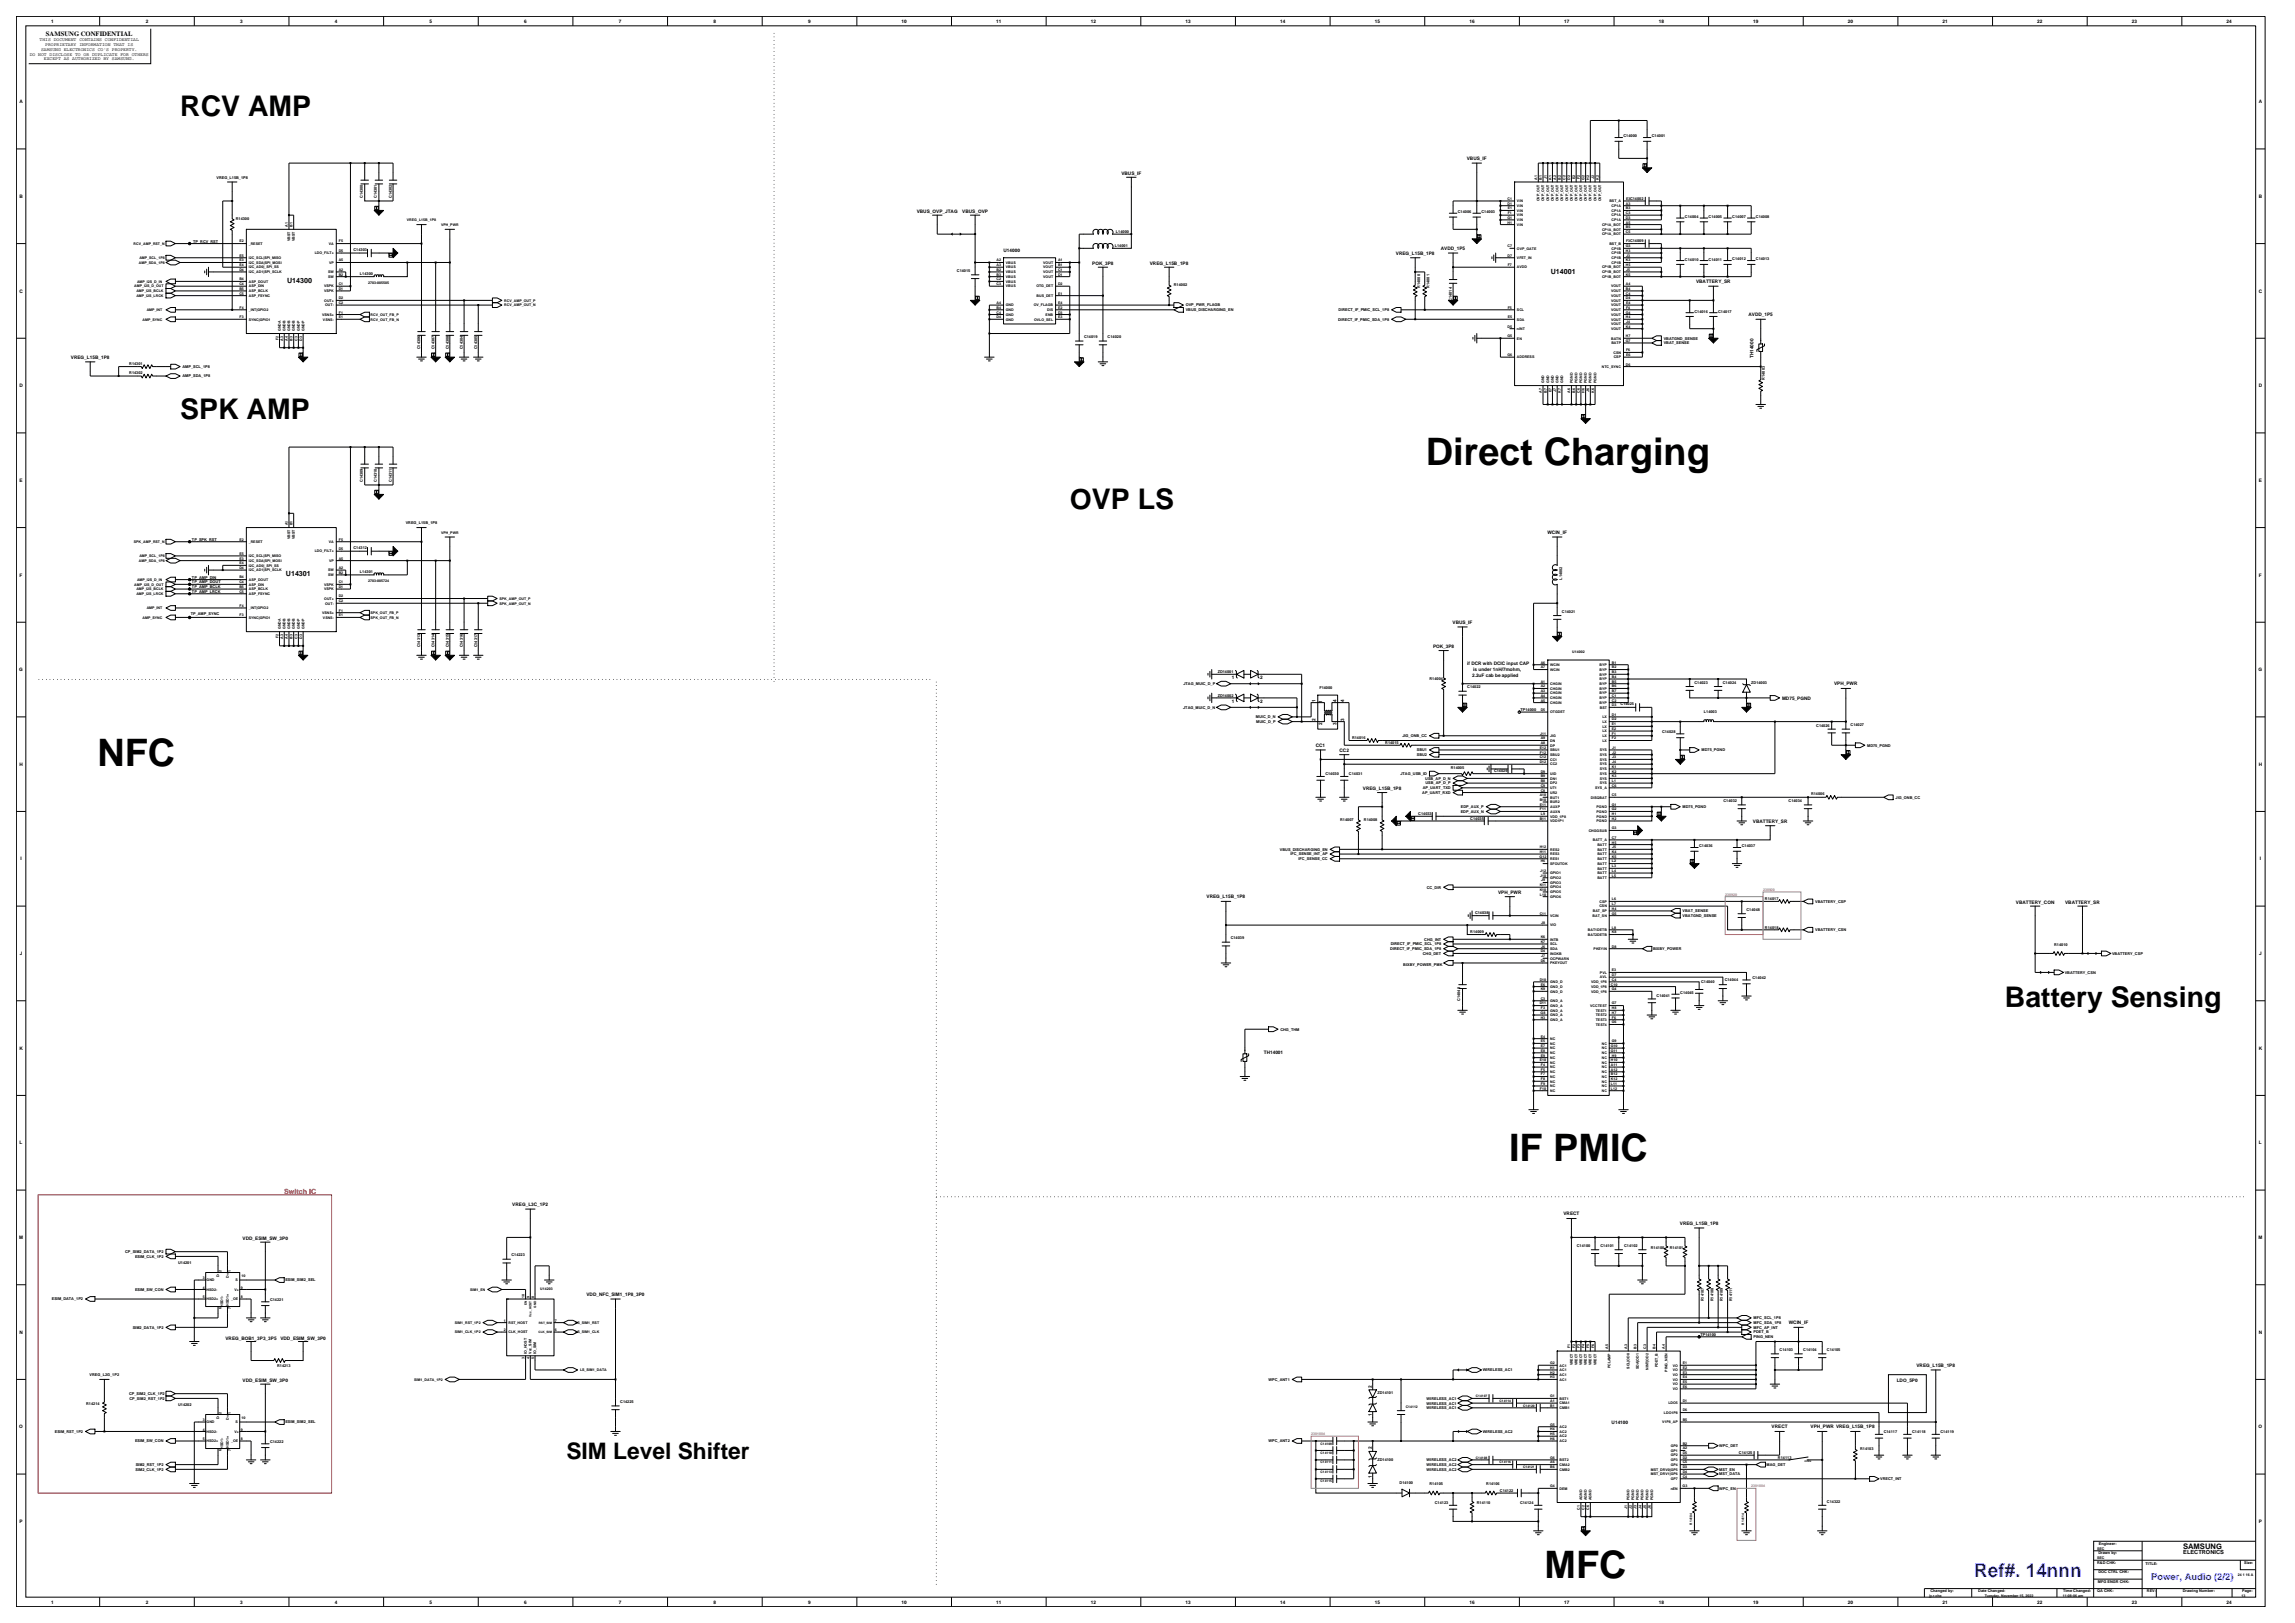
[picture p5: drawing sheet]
<svg xmlns="http://www.w3.org/2000/svg" width="420mm" height="297mm" viewBox="0 0 420 297" stroke-linecap="round" stroke-linejoin="round" font-family="sans-serif">
<defs><g id="words">
<g font-size="6.9">
<text x="260.9" y="85.2">Direct Charging</text>
<text x="17.8" y="140.2">NFC</text>
<text x="276.2" y="212.5">IF PMIC</text>
<text x="282.7" y="288.7">MFC</text>
</g>
<g font-size="5.2">
<text x="33" y="21.2">RCV AMP</text>
<text x="33" y="76.6">SPK AMP</text>
<text x="195.8" y="93.1">OVP LS</text>
<text x="366.9" y="184.3">Battery Sensing</text>
</g>
<text font-size="4.2" x="103.7" y="266.9">SIM Level Shifter</text>
<text font-size="3.5" fill="#00f" x="361.3" y="288.6">Ref#. 14nnn</text>
<text font-size="1.7" fill="#00f" x="393.7" y="289">Power, Audio (2/2)</text>
<text font-size="1.4" x="399.5" y="283.4">SAMSUNG</text>
<g font-size="1.3">
<text x="52.6" y="51.7">U14300</text>
<text x="283.8" y="50.2">U14001</text>
<text x="52.3" y="105.4">U14301</text>
</g>
<text font-size="1.3" fill="#f00" x="52" y="218.4">Switch IC</text>
<text font-size="1.2" x="8.4" y="6.5">SAMSUNG CONFIDENTIAL</text>
<text font-size="1" x="399.5" y="284.4">ELECTRONICS</text>
<g font-size=".9">
<text x="9.3" y="4.2">1</text>
<text x="26.7" y="4.2">2</text>
<text x="44" y="4.2">3</text>
<text x="61.3" y="4.2">4</text>
<text x="78.6" y="4.2">5</text>
<text x="95.9" y="4.2">6</text>
<text x="113.3" y="4.2">7</text>
<text x="130.6" y="4.2">8</text>
<text x="147.9" y="4.2">9</text>
<text x="165" y="4.2">10</text>
<text x="182.3" y="4.2">11</text>
<text x="199.6" y="4.2">12</text>
<text x="217" y="4.2">13</text>
<text x="234.3" y="4.2">14</text>
<text x="251.6" y="4.2">15</text>
<text x="268.9" y="4.2">16</text>
<text x="286.2" y="4.2">17</text>
<text x="303.6" y="4.2">18</text>
<text x="320.9" y="4.2">19</text>
<text x="338.2" y="4.2">20</text>
<text x="355.5" y="4.2">21</text>
<text x="372.8" y="4.2">22</text>
<text x="390.2" y="4.2">23</text>
<text x="407.5" y="4.2">24</text>
<text x="5.4" y="10.2">DO NOT DISCLOSE TO OR DUPLICATE FOR OTHERS</text>
<text x="7.3" y="7.6">THIS DOCUMENT CONTAINS CONFIDENTIAL</text>
<text x="7.5" y="9.3">SAMSUNG ELECTRONICS CO'S PROPERTY.</text>
<text x="8" y="11">EXCEPT AS AUTHORIZED BY SAMSUNG.</text>
<text x="8.3" y="8.4">PROPRIETARY INFORMATION THAT IS</text>
<text x="3.6" y="18.9">A</text>
<text x="413.4" y="18.9">A</text>
<text x="268.4" y="29.3">VBUS_IF</text>
<text x="205.2" y="32.1">VBUS_IF</text>
<text x="3.6" y="36.2">B</text>
<text x="167.8" y="39">VBUS_OVP_JTAG</text>
<text x="176.1" y="39">VBUS_OVP</text>
<text x="413.4" y="36.2">B</text>
<text x="183.7" y="46.1">U14000</text>
<text x="255.5" y="46.6">VREG_L15B_1P8</text>
<text x="263.7" y="45.7">AVDD_1P5</text>
<text x="3.6" y="53.5">C</text>
<text x="199.9" y="48.6">POK_3P8</text>
<text x="210.4" y="48.6">VREG_L15B_1P8</text>
<text x="310.4" y="51.8">VBATTERY_SR</text>
<text x="413.4" y="53.5">C</text>
<text x="320" y="57.9">AVDD_1P5</text>
<text x="13" y="65.7">VREG_L15B_1P8</text>
<text x="320.9" y="65.6" transform="rotate(-90 320.9 65.6)">TH14000</text>
<text x="3.6" y="70.9">D</text>
<text x="413.4" y="70.9">D</text>
<text x="3.6" y="88.2">E</text>
<text x="413.4" y="88.2">E</text>
<text x="283.2" y="97.7">WCIN_IF</text>
<text x="3.6" y="105.5">F</text>
<text x="413.4" y="105.5">F</text>
<text x="262.2" y="118.5">POK_3P8</text>
<text x="265.8" y="114.2">VBUS_IF</text>
<text x="3.5" y="122.8">G</text>
<text x="225.4" y="124.2">1</text>
<text x="230.6" y="124.3">2</text>
<text x="268.5" y="121.6">if DCR with DCIC input CAP</text>
<text x="269.4" y="123.8">2.2uF cab be applied</text>
<text x="269.6" y="122.7">is under 1nH/7mohm,</text>
<text x="335.7" y="125.4">VPH_PWR</text>
<text x="413.3" y="122.8">G</text>
<text x="225.4" y="128.6">1</text>
<text x="230.6" y="128.6">2</text>
<text x="240.7" y="131.9" transform="rotate(-90 240.7 131.9)">2</text>
<text x="240.7" y="128.4" transform="rotate(-90 240.7 128.4)">1</text>
<text x="242" y="128.7" transform="rotate(-90 242 128.7)">1</text>
<text x="244.6" y="128.5" transform="rotate(-90 244.6 128.5)">4</text>
<text x="246" y="131.9" transform="rotate(-90 246 131.9)">3</text>
<text x="246" y="128.4" transform="rotate(-90 246 128.4)">4</text>
<text x="326.1" y="128">MD75_PGND</text>
<text x="240.8" y="136.7">CC1</text>
<text x="242" y="132.6" transform="rotate(-90 242 132.6)">2</text>
<text x="244.6" y="132.7" transform="rotate(-90 244.6 132.7)">3</text>
<text x="245.1" y="137.5">CC2</text>
<text x="3.6" y="140.2">H</text>
<text x="413.4" y="140.2">H</text>
<text x="249.4" y="144.5">VREG_L15B_1P8</text>
<text x="320.8" y="150.5">VBATTERY_SR</text>
<text x="3.7" y="157.5">I</text>
<text x="413.5" y="157.5">I</text>
<text x="220.8" y="164.4">VREG_L15B_1P8</text>
<text x="274.2" y="163.5">VPH_PWR</text>
<text x="368.9" y="165.5">VBATTERY_CON</text>
<text x="377.9" y="165.5">VBATTERY_SR</text>
<text x="3.6" y="174.8">J</text>
<text x="413.4" y="174.8">J</text>
<text x="3.6" y="192.1">K</text>
<text x="231.3" y="192.9">TH14001</text>
<text x="413.4" y="192.1">K</text>
<text x="3.6" y="209.4">L</text>
<text x="413.4" y="209.4">L</text>
<text x="93.8" y="220.7">VREG_L3C_1P2</text>
<text x="3.5" y="226.7">M</text>
<text x="44.4" y="227">VDD_ESIM_SW_3P0</text>
<text x="286.1" y="222.4">VRECT</text>
<text x="307.4" y="224.1">VREG_L15B_1P8</text>
<text x="413.3" y="226.7">M</text>
<text x="107.3" y="237.1">VDD_NFC_SIM1_1P8_3P0</text>
<text x="3.6" y="244.1">N</text>
<text x="41.3" y="245.2">VREG_BOB1_3P3_3P5</text>
<text x="51.3" y="245.2">VDD_ESIM_SW_3P0</text>
<text x="327.4" y="242.3">WCIN_IF</text>
<text x="413.4" y="244.1">N</text>
<text x="350.7" y="250.1">VREG_L15B_1P8</text>
<text x="44.4" y="253">VDD_ESIM_SW_3P0</text>
<text x="251" y="253.9" transform="rotate(-90 251 253.9)">2</text>
<text x="347.1" y="252.9">LDO_5P0</text>
<text x="3.5" y="261.4">O</text>
<text x="251" y="259.2" transform="rotate(-90 251 259.2)">1</text>
<text x="294.9" y="260.5">U14100</text>
<text x="324.2" y="261.4">VRECT</text>
<text x="331.3" y="261.4">VPH_PWR VREG_L15B_1P8</text>
<text x="413.3" y="261.4">O</text>
<text x="251" y="265.2" transform="rotate(-90 251 265.2)">2</text>
<text x="251" y="270.4" transform="rotate(-90 251 270.4)">1</text>
<text x="3.6" y="278.7">P</text>
<text x="413.4" y="278.7">P</text>
<text x="9.3" y="293.4">1</text>
<text x="26.7" y="293.4">2</text>
<text x="44" y="293.4">3</text>
<text x="61.3" y="293.4">4</text>
<text x="78.6" y="293.4">5</text>
<text x="95.9" y="293.4">6</text>
<text x="113.3" y="293.4">7</text>
<text x="130.6" y="293.4">8</text>
<text x="147.9" y="293.4">9</text>
<text x="165" y="293.4">10</text>
<text x="182.3" y="293.4">11</text>
<text x="199.6" y="293.4">12</text>
<text x="217" y="293.4">13</text>
<text x="234.3" y="293.4">14</text>
<text x="251.6" y="293.4">15</text>
<text x="268.9" y="293.4">16</text>
<text x="286.2" y="293.4">17</text>
<text x="303.6" y="293.4">18</text>
<text x="320.9" y="293.4">19</text>
<text x="338.2" y="293.4">20</text>
<text x="355.5" y="293.4">21</text>
<text x="372.8" y="293.4">22</text>
<text x="390.2" y="293.4">23</text>
<text x="407.5" y="293.4">24</text>
</g>
<g font-size=".7">
<text x="297.1" y="25.1">C14000</text>
<text x="302.3" y="25.1">C14001</text>
<text x="39.6" y="32.7">VREG_L15B_1P8</text>
<text x="281.3" y="32.9" transform="rotate(-90 281.3 32.9)">A1</text>
<text x="282.2" y="32.9" transform="rotate(-90 282.2 32.9)">B1</text>
<text x="283.1" y="32.8" transform="rotate(-90 283.1 32.8)">J1</text>
<text x="283.9" y="32.9" transform="rotate(-90 283.9 32.9)">K1</text>
<text x="284.8" y="32.9" transform="rotate(-90 284.8 32.9)">A2</text>
<text x="285.6" y="32.9" transform="rotate(-90 285.6 32.9)">B2</text>
<text x="286.5" y="32.9" transform="rotate(-90 286.5 32.9)">C2</text>
<text x="287.4" y="32.9" transform="rotate(-90 287.4 32.9)">D2</text>
<text x="288.2" y="32.8" transform="rotate(-90 288.2 32.8)">E2</text>
<text x="289.1" y="32.8" transform="rotate(-90 289.1 32.8)">F2</text>
<text x="290" y="32.9" transform="rotate(-90 290 32.9)">G2</text>
<text x="290.8" y="32.9" transform="rotate(-90 290.8 32.9)">H2</text>
<text x="291.7" y="32.8" transform="rotate(-90 291.7 32.8)">J2</text>
<text x="292.6" y="32.9" transform="rotate(-90 292.6 32.9)">K2</text>
<text x="43.1" y="40.3">R14300</text>
<text x="52.7" y="41.5" transform="rotate(-90 52.7 41.5)">A1</text>
<text x="53.6" y="41.5" transform="rotate(-90 53.6 41.5)">B1</text>
<text x="66.4" y="36.2" transform="rotate(-90 66.4 36.2)">C14300</text>
<text x="69" y="36.2" transform="rotate(-90 69 36.2)">C14301</text>
<text x="71.7" y="36.2" transform="rotate(-90 71.7 36.2)">C14302</text>
<text x="74.5" y="40.5">VREG_L15B_1P8</text>
<text x="80.7" y="41.3">VPH_PWR</text>
<text x="266.8" y="39">C14006</text>
<text x="271.1" y="39">C14003</text>
<text x="275.9" y="40">G1</text>
<text x="275.9" y="40.9">H1</text>
<text x="275.9" y="37.4">D1</text>
<text x="275.9" y="36.6">C1</text>
<text x="275.9" y="38.3">E1</text>
<text x="275.9" y="39.2">F1</text>
<text x="277.6" y="41.3">VIN</text>
<text x="277.6" y="39.6">VIN</text>
<text x="277.6" y="38.7">VIN</text>
<text x="277.6" y="37.9">VIN</text>
<text x="277.6" y="37">VIN</text>
<text x="277.6" y="40.5">VIN</text>
<text x="281.8" y="36.9" transform="rotate(-90 281.8 36.9)">OVP_OUT</text>
<text x="282.6" y="36.9" transform="rotate(-90 282.6 36.9)">OVP_OUT</text>
<text x="283.5" y="36.9" transform="rotate(-90 283.5 36.9)">OVP_OUT</text>
<text x="284.3" y="36.9" transform="rotate(-90 284.3 36.9)">OVP_OUT</text>
<text x="285.2" y="36.9" transform="rotate(-90 285.2 36.9)">OVP_OUT</text>
<text x="286.1" y="36.9" transform="rotate(-90 286.1 36.9)">OVP_OUT</text>
<text x="287" y="36.9" transform="rotate(-90 287 36.9)">OVP_OUT</text>
<text x="287.8" y="36.9" transform="rotate(-90 287.8 36.9)">OVP_OUT</text>
<text x="288.7" y="36.9" transform="rotate(-90 288.7 36.9)">OVP_OUT</text>
<text x="289.5" y="36.9" transform="rotate(-90 289.5 36.9)">OVP_OUT</text>
<text x="290.4" y="36.9" transform="rotate(-90 290.4 36.9)">OVP_OUT</text>
<text x="291.3" y="36.9" transform="rotate(-90 291.3 36.9)">OVP_OUT</text>
<text x="292.1" y="36.9" transform="rotate(-90 292.1 36.9)">OVP_OUT</text>
<text x="293" y="36.9" transform="rotate(-90 293 36.9)">OVP_OUT</text>
<text x="293.2" y="41.3">CP1A_BOT</text>
<text x="294.5" y="37">BST_A</text>
<text x="294.9" y="39.6">CP1A</text>
<text x="294.9" y="40.5">CP1A</text>
<text x="294.9" y="38.7">CP1A</text>
<text x="294.9" y="37.9">CP1A</text>
<text x="297.6" y="39.2">C3</text>
<text x="297.6" y="38.3">B3</text>
<text x="297.6" y="41.8">B5</text>
<text x="297.6" y="37.4">A3</text>
<text x="297.6" y="40.9">A5</text>
<text x="297.6" y="40">D3</text>
<text x="297.6" y="36.6">E3C14002</text>
<text x="308.4" y="39.9">C14004</text>
<text x="312.7" y="39.9">C14005</text>
<text x="317" y="39.8">C14007</text>
<text x="321.3" y="39.8">C14008</text>
<text x="24.5" y="44.8">RCV_AMP_RST_N</text>
<text x="25.5" y="47.4">AMP_SCL_1P8</text>
<text x="35.3" y="44.4">TP_RCV_RST</text>
<text x="43.8" y="44.4">E2</text>
<text x="43.8" y="47.8">E3</text>
<text x="43.8" y="47">E5</text>
<text x="45.5" y="44.8">_RESET</text>
<text x="45.5" y="47.4">I2C_SCL|SPI_MISO</text>
<text x="53.1" y="44.1" transform="rotate(-90 53.1 44.1)">VBST</text>
<text x="54" y="44.1" transform="rotate(-90 54 44.1)">VBST</text>
<text x="57.6" y="46.5">LDO_FILT+</text>
<text x="60.2" y="44.8">VA</text>
<text x="62" y="47.8">A5</text>
<text x="62" y="46.1">D5</text>
<text x="62" y="44.4">F5</text>
<text x="64.7" y="45.9">C14303</text>
<text x="182.4" y="47.8">A2</text>
<text x="193.6" y="47.8">A1</text>
<text x="204" y="45.3">L14001</text>
<text x="204.2" y="42.7">L14000</text>
<text x="275.9" y="47">D7</text>
<text x="275.9" y="45.2">C7</text>
<text x="277.6" y="47.4">VFET_IN</text>
<text x="277.6" y="45.7">OVP_GATE</text>
<text x="293.2" y="43.1">CP1A_BOT</text>
<text x="293.2" y="42.2">CP1A_BOT</text>
<text x="294.5" y="44.8">BST_B</text>
<text x="294.9" y="47.4">CP1B</text>
<text x="294.9" y="46.5">CP1B</text>
<text x="294.9" y="45.7">CP1B</text>
<text x="297.5" y="45.2">G3</text>
<text x="297.6" y="47.8">K3</text>
<text x="297.6" y="46.1">H3</text>
<text x="297.6" y="42.6">C5</text>
<text x="297.6" y="44.4">F3C14009</text>
<text x="297.6" y="47">J3</text>
<text x="308.4" y="47.7">C14010</text>
<text x="312.7" y="47.7">C14011</text>
<text x="317" y="47.6">C14012</text>
<text x="321.3" y="47.6">C14013</text>
<text x="24.6" y="52.6">AMP_I2S_D_OUT</text>
<text x="25" y="53.5">AMP_I2S_BCLK</text>
<text x="25.1" y="51.7">AMP_I2S_D_IN</text>
<text x="25.4" y="48.3">AMP_SDA_1P8</text>
<text x="43.8" y="52.2">C4</text>
<text x="43.8" y="53.9">C5</text>
<text x="43.8" y="49.6">D4</text>
<text x="43.8" y="51.3">B4</text>
<text x="43.8" y="53">B5</text>
<text x="43.8" y="48.7">E4</text>
<text x="45.5" y="52.6">ASP_DIN</text>
<text x="45.5" y="50">I2C_AD1|SPI_SCLK</text>
<text x="45.5" y="51.7">ASP_DOUT</text>
<text x="45.5" y="53.5">ASP_BCLK</text>
<text x="45.5" y="48.3">I2C_SDA|SPI_MOSI</text>
<text x="45.5" y="49.1">I2C_AD0|_SPI_SS</text>
<text x="59.3" y="53.5">VSPK</text>
<text x="59.3" y="52.6">VSPK</text>
<text x="60" y="50.9">SW</text>
<text x="60" y="50">SW</text>
<text x="60.2" y="48.3">VP</text>
<text x="62" y="53">D1</text>
<text x="62" y="50.4">B2</text>
<text x="62" y="52.2">C1</text>
<text x="62" y="49.6">A2</text>
<text x="65.9" y="50.3">L14300</text>
<text x="67.4" y="51.9">2703-005505</text>
<text x="175.1" y="49.8">C14015</text>
<text x="182.4" y="49.6">B2</text>
<text x="182.4" y="50.4">B3</text>
<text x="182.4" y="51.3">C2</text>
<text x="182.4" y="52.2">C3</text>
<text x="182.4" y="48.7">A3</text>
<text x="184.1" y="50">VBUS</text>
<text x="184.1" y="50.9">VBUS</text>
<text x="184.1" y="51.7">VBUS</text>
<text x="184.1" y="52.6">VBUS</text>
<text x="184.1" y="48.3">VBUS</text>
<text x="184.1" y="49.1">VBUS</text>
<text x="189.7" y="52.6">OTG_DET</text>
<text x="190.9" y="50.9">VOUT</text>
<text x="190.9" y="49.1">VOUT</text>
<text x="190.9" y="50">VOUT</text>
<text x="190.9" y="48.3">VOUT</text>
<text x="193.6" y="50.4">D1</text>
<text x="193.6" y="52.2">D2</text>
<text x="193.6" y="48.7">B1</text>
<text x="193.6" y="49.6">C1</text>
<text x="193.6" y="53.9">E1</text>
<text x="214.8" y="52.4">R14002</text>
<text x="259.9" y="52.7" transform="rotate(-90 259.9 52.7)">R14000</text>
<text x="261.6" y="52.7" transform="rotate(-90 261.6 52.7)">R14001</text>
<text x="275.9" y="48.7">F7</text>
<text x="277.6" y="49.1">AVDD</text>
<text x="293.2" y="50.9">CP1B_BOT</text>
<text x="293.2" y="50">CP1B_BOT</text>
<text x="293.2" y="49.1">CP1B_BOT</text>
<text x="294.9" y="53.5">VOUT</text>
<text x="294.9" y="52.6">VOUT</text>
<text x="294.9" y="48.3">CP1B</text>
<text x="297.6" y="50.4">K5</text>
<text x="297.6" y="48.7">H5</text>
<text x="297.6" y="53.9">C4</text>
<text x="297.6" y="53">B4</text>
<text x="297.6" y="52.2">A4</text>
<text x="297.6" y="49.6">J5</text>
<text x="25" y="54.3">AMP_I2S_LRCK</text>
<text x="26.1" y="58.7">AMP_SYNC</text>
<text x="26.9" y="56.9">AMP_INT</text>
<text x="43.8" y="58.2">F3</text>
<text x="43.8" y="56.5">F4</text>
<text x="45.5" y="54.3">ASP_FSYNC</text>
<text x="45.5" y="58.7">SYNC|GPIO1</text>
<text x="45.5" y="56.9">_INT|GPIO2</text>
<text x="58.9" y="57.8">VSNS+</text>
<text x="59.1" y="58.7">VSNS-</text>
<text x="59.3" y="55.2">OUT+</text>
<text x="59.5" y="56.1">OUT-</text>
<text x="62" y="55.6">C2</text>
<text x="62" y="54.8">D2</text>
<text x="62" y="58.2">E1</text>
<text x="62" y="57.4">F1</text>
<text x="67.8" y="57.8">RCV_OUT_FB_P</text>
<text x="67.8" y="58.7">RCV_OUT_FB_N</text>
<text x="92.3" y="55.2">RCV_AMP_OUT_P</text>
<text x="92.3" y="56.1">RCV_AMP_OUT_N</text>
<text x="182.4" y="58.2">D4</text>
<text x="182.4" y="56.5">B4</text>
<text x="182.4" y="57.4">C4</text>
<text x="182.4" y="55.6">A4</text>
<text x="184.1" y="57.8">GND</text>
<text x="184.1" y="58.7">GND</text>
<text x="184.1" y="56.1">GND</text>
<text x="184.1" y="56.9">GND</text>
<text x="189.2" y="56.1">OV_FLAGB</text>
<text x="189.3" y="58.7">OVLO_SEL</text>
<text x="189.7" y="54.3">BUS_DET</text>
<text x="191.4" y="57.8">ENB</text>
<text x="191.7" y="56.9">DIS</text>
<text x="193.6" y="57.4">D3</text>
<text x="193.6" y="56.5">E2</text>
<text x="193.6" y="58.2">E3</text>
<text x="193.6" y="55.6">E4</text>
<text x="217" y="56.9">VBUS_DISCHARGING_EN</text>
<text x="217" y="56.1">OVP_PWR_FLAGB</text>
<text x="244.9" y="58.7">DIRECT_IF_PMIC_SDA_1P8</text>
<text x="245" y="56.9">DIRECT_IF_PMIC_SCL_1P8</text>
<text x="265.7" y="55.1" transform="rotate(-90 265.7 55.1)">C14014</text>
<text x="275.9" y="60">D5</text>
<text x="275.9" y="58.2">E5</text>
<text x="275.9" y="56.5">F5</text>
<text x="277.6" y="58.7">SDA</text>
<text x="277.6" y="56.9">SCL</text>
<text x="294.9" y="59.5">VOUT</text>
<text x="294.9" y="58.7">VOUT</text>
<text x="294.9" y="57.8">VOUT</text>
<text x="294.9" y="54.3">VOUT</text>
<text x="294.9" y="56.9">VOUT</text>
<text x="294.9" y="55.2">VOUT</text>
<text x="294.9" y="56.1">VOUT</text>
<text x="297.5" y="57.4">G4</text>
<text x="297.6" y="60">K4</text>
<text x="297.6" y="58.2">H4</text>
<text x="297.6" y="54.8">D4</text>
<text x="297.6" y="55.6">E4</text>
<text x="297.6" y="56.5">F4</text>
<text x="297.6" y="59.1">J4</text>
<text x="310.1" y="57.2">C14016</text>
<text x="314.4" y="57.2">C14017</text>
<text x="50.9" y="62.3" transform="rotate(-90 50.9 62.3)">F2</text>
<text x="51.4" y="60.6" transform="rotate(-90 51.4 60.6)">GNDA</text>
<text x="51.8" y="62.3" transform="rotate(-90 51.8 62.3)">A3</text>
<text x="52.3" y="60.6" transform="rotate(-90 52.3 60.6)">GNDB</text>
<text x="52.7" y="62.3" transform="rotate(-90 52.7 62.3)">A4</text>
<text x="53.1" y="60.6" transform="rotate(-90 53.1 60.6)">GNDB</text>
<text x="53.6" y="62.3" transform="rotate(-90 53.6 62.3)">B3</text>
<text x="54" y="60.6" transform="rotate(-90 54 60.6)">GNDB</text>
<text x="54.4" y="62.3" transform="rotate(-90 54.4 62.3)">C3</text>
<text x="54.8" y="60.6" transform="rotate(-90 54.8 60.6)">GNDP</text>
<text x="55.3" y="62.3" transform="rotate(-90 55.3 62.3)">D3</text>
<text x="55.7" y="60.6" transform="rotate(-90 55.7 60.6)">GNDP</text>
<text x="76.9" y="63.9" transform="rotate(-90 76.9 63.9)">C14306</text>
<text x="79.5" y="63.9" transform="rotate(-90 79.5 63.9)">C14307</text>
<text x="82.1" y="63.9" transform="rotate(-90 82.1 63.9)">C14308</text>
<text x="84.7" y="63.9" transform="rotate(-90 84.7 63.9)">C14304</text>
<text x="87.3" y="63.9" transform="rotate(-90 87.3 63.9)">C14305</text>
<text x="198.4" y="61.9">C14019</text>
<text x="202.7" y="61.9">C14020</text>
<text x="275.9" y="65.2">G6</text>
<text x="275.9" y="61.7">G5</text>
<text x="277.6" y="62.1">EN</text>
<text x="277.6" y="65.6">ADDRESS</text>
<text x="277.6" y="60.4">nINT</text>
<text x="294.9" y="60.4">VOUT</text>
<text x="294.9" y="62.1">BATN</text>
<text x="294.9" y="63">BATP</text>
<text x="295.3" y="64.7">CSN</text>
<text x="295.3" y="65.6">CSP</text>
<text x="297.5" y="62.6">G7</text>
<text x="297.6" y="61.7">H7</text>
<text x="297.6" y="65.2">E6</text>
<text x="297.6" y="64.3">F6</text>
<text x="304.5" y="63">VBAT_SENSE</text>
<text x="304.5" y="62.1">VBATGND_SENSE</text>
<text x="23.7" y="66.7">R14301</text>
<text x="23.7" y="68.5">R14302</text>
<text x="33.4" y="69.1">AMP_SDA_1P8</text>
<text x="33.4" y="67.3">AMP_SCL_1P8</text>
<text x="282.2" y="71.8" transform="rotate(-90 282.2 71.8)">A7</text>
<text x="282.6" y="70.1" transform="rotate(-90 282.6 70.1)">GND</text>
<text x="283.1" y="71.8" transform="rotate(-90 283.1 71.8)">B7</text>
<text x="283.5" y="70.1" transform="rotate(-90 283.5 70.1)">GND</text>
<text x="283.9" y="71.8" transform="rotate(-90 283.9 71.8)">E7</text>
<text x="284.3" y="70.1" transform="rotate(-90 284.3 70.1)">GND</text>
<text x="284.8" y="71.8" transform="rotate(-90 284.8 71.8)">J7</text>
<text x="285.2" y="70.1" transform="rotate(-90 285.2 70.1)">GND</text>
<text x="285.6" y="71.8" transform="rotate(-90 285.6 71.8)">K7</text>
<text x="286.1" y="70.1" transform="rotate(-90 286.1 70.1)">GND</text>
<text x="287.4" y="71.8" transform="rotate(-90 287.4 71.8)">A6</text>
<text x="287.8" y="70.1" transform="rotate(-90 287.8 70.1)">PGND</text>
<text x="288.2" y="71.8" transform="rotate(-90 288.2 71.8)">B6</text>
<text x="288.7" y="70.1" transform="rotate(-90 288.7 70.1)">PGND</text>
<text x="289.1" y="71.8" transform="rotate(-90 289.1 71.8)">C6</text>
<text x="289.5" y="70.1" transform="rotate(-90 289.5 70.1)">PGND</text>
<text x="290" y="71.8" transform="rotate(-90 290 71.8)">H6</text>
<text x="290.4" y="70.1" transform="rotate(-90 290.4 70.1)">PGND</text>
<text x="290.8" y="71.8" transform="rotate(-90 290.8 71.8)">J6</text>
<text x="291.3" y="70.1" transform="rotate(-90 291.3 70.1)">PGND</text>
<text x="291.7" y="71.8" transform="rotate(-90 291.7 71.8)">K6</text>
<text x="292.1" y="70.1" transform="rotate(-90 292.1 70.1)">PGND</text>
<text x="293.2" y="67.3">NTC_SYNC</text>
<text x="297.6" y="66.9">D6</text>
<text x="322.9" y="69.5" transform="rotate(-90 322.9 69.5)">R14003</text>
<text x="66.4" y="88.2" transform="rotate(-90 66.4 88.2)">C14309</text>
<text x="69" y="88.2" transform="rotate(-90 69 88.2)">C14310</text>
<text x="71.7" y="88.2" transform="rotate(-90 71.7 88.2)">C14311</text>
<text x="74.3" y="95.9">VREG_L15B_1P8</text>
<text x="24.5" y="99.4">SPK_AMP_RST_N</text>
<text x="25.5" y="102">AMP_SCL_1P8</text>
<text x="35.1" y="98.9">TP_SPK_RST</text>
<text x="43.8" y="98.9">E2</text>
<text x="43.8" y="101.5">E5</text>
<text x="45.5" y="99.4">_RESET</text>
<text x="45.5" y="102">I2C_SCL|SPI_MISO</text>
<text x="52.7" y="96.1" transform="rotate(-90 52.7 96.1)">A1</text>
<text x="53.1" y="98.7" transform="rotate(-90 53.1 98.7)">VBST</text>
<text x="53.6" y="96.1" transform="rotate(-90 53.6 96.1)">B1</text>
<text x="54" y="98.7" transform="rotate(-90 54 98.7)">VBST</text>
<text x="57.6" y="101.1">LDO_FILT+</text>
<text x="60.2" y="99.4">VA</text>
<text x="62" y="100.7">D5</text>
<text x="62" y="98.9">F5</text>
<text x="64.7" y="100.5">C14312</text>
<text x="80.7" y="97.6">VPH_PWR</text>
<text x="24.6" y="107.2">AMP_I2S_D_OUT</text>
<text x="25.1" y="106.3">AMP_I2S_D_IN</text>
<text x="25.4" y="102.8">AMP_SDA_1P8</text>
<text x="35.1" y="107.6">TP_AMP_BCLK</text>
<text x="35.1" y="105.9">TP_AMP_DIN</text>
<text x="35.1" y="106.7">TP_AMP_DOUT</text>
<text x="43.8" y="105.9">B4</text>
<text x="43.8" y="107.6">B5</text>
<text x="43.8" y="104.1">D4</text>
<text x="43.8" y="106.7">C4</text>
<text x="43.8" y="102.4">E3</text>
<text x="43.8" y="103.3">E4</text>
<text x="45.5" y="102.8">I2C_SDA|SPI_MOSI</text>
<text x="45.5" y="103.7">I2C_AD0|_SPI_SS</text>
<text x="45.5" y="104.6">I2C_AD1|SPI_SCLK</text>
<text x="45.5" y="107.2">ASP_DIN</text>
<text x="45.5" y="106.3">ASP_DOUT</text>
<text x="59.3" y="107.2">VSPK</text>
<text x="60" y="104.6">SW</text>
<text x="60" y="105.4">SW</text>
<text x="60.2" y="102.8">VP</text>
<text x="62" y="106.7">C1</text>
<text x="62" y="107.6">D1</text>
<text x="62" y="104.1">A2</text>
<text x="62" y="102.4">A5</text>
<text x="62" y="105">B2</text>
<text x="65.9" y="104.8">L14301</text>
<text x="67.4" y="106.5">2703-005724</text>
<text x="285.9" y="106.1" transform="rotate(-90 285.9 106.1)">L14002</text>
<text x="25" y="108">AMP_I2S_BCLK</text>
<text x="25" y="108.9">AMP_I2S_LRCK</text>
<text x="26.1" y="113.2">AMP_SYNC</text>
<text x="26.9" y="111.5">AMP_INT</text>
<text x="34.9" y="112.6">TP_AMP_SYNC</text>
<text x="35.1" y="108.5">TP_AMP_LRCK</text>
<text x="43.8" y="108.4">C5</text>
<text x="43.8" y="112.8">F3</text>
<text x="43.8" y="111.1">F4</text>
<text x="45.5" y="108">ASP_BCLK</text>
<text x="45.5" y="113.2">SYNC|GPIO1</text>
<text x="45.5" y="111.5">_INT|GPIO2</text>
<text x="45.5" y="108.9">ASP_FSYNC</text>
<text x="58.9" y="112.3">VSNS+</text>
<text x="59.1" y="113.2">VSNS-</text>
<text x="59.3" y="108">VSPK</text>
<text x="59.3" y="109.8">OUT+</text>
<text x="59.5" y="110.6">OUT-</text>
<text x="62" y="110.2">C2</text>
<text x="62" y="109.3">D2</text>
<text x="62" y="112.8">E1</text>
<text x="62" y="111.9">F1</text>
<text x="67.8" y="112.3">SPK_OUT_FB_P</text>
<text x="67.8" y="113.2">SPK_OUT_FB_N</text>
<text x="91.4" y="109.8">SPK_AMP_OUT_P</text>
<text x="91.4" y="110.6">SPK_AMP_OUT_N</text>
<text x="285.8" y="112.1">C14021</text>
<text x="50.9" y="116.8" transform="rotate(-90 50.9 116.8)">F2</text>
<text x="51.4" y="115.1" transform="rotate(-90 51.4 115.1)">GNDA</text>
<text x="51.8" y="116.9" transform="rotate(-90 51.8 116.9)">A3</text>
<text x="52.3" y="115.1" transform="rotate(-90 52.3 115.1)">GNDB</text>
<text x="52.7" y="116.9" transform="rotate(-90 52.7 116.9)">A4</text>
<text x="53.1" y="115.1" transform="rotate(-90 53.1 115.1)">GNDB</text>
<text x="53.6" y="116.9" transform="rotate(-90 53.6 116.9)">B3</text>
<text x="54" y="115.1" transform="rotate(-90 54 115.1)">GNDB</text>
<text x="54.4" y="116.9" transform="rotate(-90 54.4 116.9)">C3</text>
<text x="54.8" y="115.1" transform="rotate(-90 54.8 115.1)">GNDP</text>
<text x="55.3" y="116.9" transform="rotate(-90 55.3 116.9)">D3</text>
<text x="55.7" y="115.1" transform="rotate(-90 55.7 115.1)">GNDP</text>
<text x="76.9" y="118.5" transform="rotate(-90 76.9 118.5)">C14313</text>
<text x="79.5" y="118.5" transform="rotate(-90 79.5 118.5)">C14314</text>
<text x="82.1" y="118.5" transform="rotate(-90 82.1 118.5)">C14315</text>
<text x="84.7" y="118.5" transform="rotate(-90 84.7 118.5)">C14316</text>
<text x="87.3" y="118.5" transform="rotate(-90 87.3 118.5)">C14317</text>
<text x="287.7" y="119.5">U14002</text>
<text x="216.6" y="125.4">JTAG_MUIC_D_P</text>
<text x="222.8" y="123.2">ZD14001</text>
<text x="261.6" y="124.5">R14004</text>
<text x="268.5" y="126">C14022</text>
<text x="282" y="125.8">A2</text>
<text x="282" y="121.4">A6</text>
<text x="282" y="122.3">A7</text>
<text x="282" y="124.9">A1</text>
<text x="283.7" y="121.9">WCIN</text>
<text x="283.7" y="122.8">WCIN</text>
<text x="283.7" y="125.3">CHGIN</text>
<text x="292.7" y="121.9">BYP</text>
<text x="292.7" y="122.8">BYP</text>
<text x="292.7" y="123.6">BYP</text>
<text x="292.7" y="124.5">BYP</text>
<text x="292.7" y="125.3">BYP</text>
<text x="295" y="121.4">B1</text>
<text x="295" y="122.3">B2</text>
<text x="295" y="123.2">B3</text>
<text x="295" y="124">B4</text>
<text x="295" y="124.9">B5</text>
<text x="295" y="125.8">B6</text>
<text x="310.1" y="125.1">C14023</text>
<text x="315.3" y="125.1">C14024</text>
<text x="320.5" y="125.1">ZD14003</text>
<text x="216.5" y="129.7">JTAG_MUIC_D_N</text>
<text x="222.8" y="127.5">ZD14002</text>
<text x="229.8" y="131.4">MUIC_D_N</text>
<text x="241.4" y="126">F14000</text>
<text x="278.3" y="130.1">TP14000</text>
<text x="282" y="126.6">A3</text>
<text x="282" y="127.5">A4</text>
<text x="282" y="128.4">A5</text>
<text x="282" y="130.1">D5</text>
<text x="283.7" y="126.2">CHGIN</text>
<text x="283.7" y="127.1">CHGIN</text>
<text x="283.7" y="127.9">CHGIN</text>
<text x="283.7" y="128.8">CHGIN</text>
<text x="283.7" y="130.5">OTGDET</text>
<text x="292.7" y="127.9">BYP</text>
<text x="292.7" y="126.2">BYP</text>
<text x="292.7" y="127.1">BYP</text>
<text x="292.7" y="128.8">BYP</text>
<text x="292.8" y="129.7">BST</text>
<text x="293.2" y="131.4">LX</text>
<text x="295" y="127.5">C1</text>
<text x="295" y="126.6">B7</text>
<text x="295" y="131">D1</text>
<text x="295" y="131.8">D2</text>
<text x="295" y="129.2">D3</text>
<text x="295" y="128.4">C2</text>
<text x="296.6" y="129.1">C14025</text>
<text x="311.8" y="130.5">L14003</text>
<text x="229.9" y="132.3">MUIC_D_P</text>
<text x="247.4" y="135.3">R14016</text>
<text x="253.5" y="136.2">R14015</text>
<text x="256.7" y="134.9">JIG_ONB_CC</text>
<text x="259.3" y="137.5">SBU1</text>
<text x="281.8" y="137">E12</text>
<text x="281.8" y="137.9">F12</text>
<text x="281.8" y="134.4">J11</text>
<text x="282" y="136.2">A8</text>
<text x="282" y="135.3">A9</text>
<text x="283.7" y="136.6">DP</text>
<text x="283.7" y="135.7">DN</text>
<text x="283.7" y="137.5">SBU1</text>
<text x="283.7" y="134.9">JIG</text>
<text x="292.8" y="137.5">SYS</text>
<text x="293.2" y="135.7">LX</text>
<text x="293.2" y="134.9">LX</text>
<text x="293.2" y="134">LX</text>
<text x="293.2" y="133.1">LX</text>
<text x="293.2" y="132.3">LX</text>
<text x="295" y="133.6">E2</text>
<text x="295" y="132.7">E1</text>
<text x="295" y="134.4">F1</text>
<text x="295" y="135.3">F2</text>
<text x="295" y="137.9">J2</text>
<text x="295" y="137">J1</text>
<text x="304.2" y="134.1">C14028</text>
<text x="311.4" y="137.5">MD75_PGND</text>
<text x="332.4" y="133.1">C14026</text>
<text x="338.7" y="132.9">C14027</text>
<text x="341.7" y="136.6">MD75_PGND</text>
<text x="242.6" y="141.8">C14030</text>
<text x="246.9" y="141.8">C14031</text>
<text x="256.3" y="141.8">JTAG_USB_ID</text>
<text x="259.3" y="138.3">SBU2</text>
<text x="260.8" y="142.7">USB_AP_D_N</text>
<text x="260.9" y="143.6">USB_AP_D_P</text>
<text x="265.5" y="140.8">R14005</text>
<text x="273.4" y="141.3">C14029</text>
<text x="281.8" y="138.8">C12</text>
<text x="281.8" y="139.6">D12</text>
<text x="282" y="144">C9</text>
<text x="282" y="143.1">B8</text>
<text x="282" y="142.2">B9</text>
<text x="282" y="141.4">D9</text>
<text x="283.7" y="139.2">CC1</text>
<text x="283.7" y="143.5">DP2</text>
<text x="283.7" y="142.7">DN1</text>
<text x="283.7" y="138.3">SBU2</text>
<text x="283.7" y="141.8">UID</text>
<text x="283.7" y="140.1">CC2</text>
<text x="292.8" y="143.5">SYS</text>
<text x="292.8" y="140.9">SYS</text>
<text x="292.8" y="141.8">SYS</text>
<text x="292.8" y="142.7">SYS</text>
<text x="292.8" y="138.3">SYS</text>
<text x="292.8" y="139.2">SYS</text>
<text x="292.8" y="140.1">SYS</text>
<text x="295" y="144">C6</text>
<text x="295" y="140.5">K1</text>
<text x="295" y="141.4">K2</text>
<text x="295" y="142.2">K3</text>
<text x="295" y="143.1">L1</text>
<text x="295" y="138.8">J3</text>
<text x="295" y="139.6">J4</text>
<text x="259.6" y="149.1">C14033</text>
<text x="260.3" y="145.3">AP_UART_RXD</text>
<text x="260.4" y="144.4">AP_UART_TXD</text>
<text x="267.3" y="148.7">EDP_AUX_N</text>
<text x="267.4" y="147.9">EDP_AUX_P</text>
<text x="281.8" y="146.6">B10</text>
<text x="281.8" y="145.7">A10</text>
<text x="281.8" y="147.4">E11</text>
<text x="281.8" y="148.3">F11</text>
<text x="282" y="144.8">C8</text>
<text x="282" y="149.2">L9</text>
<text x="283.7" y="147">BUR2</text>
<text x="283.7" y="146.1">BUT1</text>
<text x="283.7" y="145.3">UR2</text>
<text x="283.7" y="144.4">UT1</text>
<text x="283.7" y="148.7">AUXN</text>
<text x="283.7" y="149.6">VDD_1P8</text>
<text x="283.7" y="147.9">AUXP</text>
<text x="291.1" y="146.1">DISQBAT</text>
<text x="291.9" y="144.4">SYS_A</text>
<text x="292.2" y="147.9">PGND</text>
<text x="292.2" y="149.6">PGND</text>
<text x="292.2" y="148.7">PGND</text>
<text x="294.9" y="148.3">G2</text>
<text x="294.9" y="147.4">G1</text>
<text x="295" y="145.7">C5</text>
<text x="295" y="149.2">H1</text>
<text x="307.9" y="147.9">MD75_PGND</text>
<text x="315.4" y="146.8">C14032</text>
<text x="327.3" y="146.8">C14034</text>
<text x="331.4" y="145.5">R14006</text>
<text x="346.9" y="146.1">JIG_ONB_CC</text>
<text x="234.2" y="155.7">VBUS_DISCHARGING_EN</text>
<text x="245.3" y="150.2">R14007</text>
<text x="249.6" y="150.2">R14008</text>
<text x="269.1" y="150">C14035</text>
<text x="281.8" y="150">B11</text>
<text x="281.8" y="155.2">H12</text>
<text x="283.7" y="150.5">VDD1P1</text>
<text x="283.7" y="155.7">RES2</text>
<text x="290.7" y="152.2">CHGGSUB</text>
<text x="291.5" y="153.9">BATT_A</text>
<text x="292.2" y="150.5">PGND</text>
<text x="292.3" y="155.7">BATT</text>
<text x="292.3" y="154.8">BATT</text>
<text x="294.9" y="151.8">G3</text>
<text x="295" y="153.5">C7</text>
<text x="295" y="150">H2</text>
<text x="295" y="154.4">H5</text>
<text x="295" y="155.2">J5</text>
<text x="311" y="155">C14036</text>
<text x="318.8" y="155">C14037</text>
<text x="236.2" y="156.5">IFC_SENSE_INT_AP</text>
<text x="237.6" y="157.4">IFC_SENSE_CC</text>
<text x="281.8" y="157">G12</text>
<text x="281.8" y="156.1">H11</text>
<text x="281.8" y="160.4">J10</text>
<text x="281.8" y="159.5">J12</text>
<text x="282" y="157.8">H6</text>
<text x="282" y="161.3">J9</text>
<text x="283.7" y="161.7">GPIO3</text>
<text x="283.7" y="158.3">SFOUTOK</text>
<text x="283.7" y="160.9">GPIO2</text>
<text x="283.7" y="160">GPIO1</text>
<text x="283.7" y="156.5">RES3</text>
<text x="283.7" y="157.4">RES1</text>
<text x="292.3" y="158.3">BATT</text>
<text x="292.3" y="159.1">BATT</text>
<text x="292.3" y="160">BATT</text>
<text x="292.3" y="160.9">BATT</text>
<text x="292.3" y="156.5">BATT</text>
<text x="292.3" y="157.4">BATT</text>
<text x="295" y="156.1">K4</text>
<text x="295" y="157">K5</text>
<text x="295" y="157.8">L2</text>
<text x="295" y="158.7">L3</text>
<text x="295" y="159.5">L4</text>
<text x="295" y="160.4">L5</text>
<text x="261.1" y="162.6">CC_DIR</text>
<text x="269.9" y="167.3">C14038</text>
<text x="281.8" y="167.3">C11</text>
<text x="281.8" y="163">K10</text>
<text x="281.8" y="162.2">K11</text>
<text x="281.8" y="163.9">L10</text>
<text x="283.7" y="167.8">VCIN</text>
<text x="283.7" y="164.3">GPIO6</text>
<text x="283.7" y="163.4">GPIO5</text>
<text x="283.7" y="162.6">GPIO4</text>
<text x="291.5" y="167.8">BAT_SN</text>
<text x="291.5" y="166.9">BAT_SP</text>
<text x="292.7" y="166">CSN</text>
<text x="292.7" y="165.2">CSP</text>
<text x="294.9" y="167.3">G5</text>
<text x="295" y="166.5">H4</text>
<text x="295" y="164.8">L6</text>
<text x="295" y="165.6">L7</text>
<text x="307.9" y="166.9">VBAT_SENSE</text>
<text x="307.9" y="167.8">VBATGND_SENSE</text>
<text x="319.6" y="166.7">C14048</text>
<text x="323" y="164.7">R14017</text>
<text x="332.2" y="165.2">VBATTERY_CSP</text>
<text x="225.2" y="171.9">C14039</text>
<text x="254.4" y="173.9">DIRECT_IF_PMIC_SDA_1P8</text>
<text x="254.5" y="173">DIRECT_IF_PMIC_SCL_1P8</text>
<text x="260.7" y="172.1">CHG_INT</text>
<text x="269.1" y="170.7">R14009</text>
<text x="282" y="171.7">K6</text>
<text x="282" y="172.5">K7</text>
<text x="282" y="173.4">J6</text>
<text x="282" y="169.1">J8</text>
<text x="283.7" y="172.1">INTB</text>
<text x="283.7" y="173">SCL</text>
<text x="283.7" y="173.8">SDA</text>
<text x="283.7" y="169.5">VIO</text>
<text x="290.6" y="170.4">BAT1DETB</text>
<text x="290.6" y="171.2">BAT2DETB</text>
<text x="291.6" y="173.8">PKEYIN</text>
<text x="295" y="170.8">K8</text>
<text x="295" y="173.4">D8</text>
<text x="295" y="169.9">L8</text>
<text x="302.5" y="173.9">BIXBY_POWER</text>
<text x="323" y="169.9">R14018</text>
<text x="332.2" y="170.4">VBATTERY_CSN</text>
<text x="375.9" y="173.1">R14010</text>
<text x="256.8" y="176.7">BIXBY_POWER_PMK</text>
<text x="260.4" y="174.7">CHG_DET</text>
<text x="281.8" y="179.5">D10</text>
<text x="282" y="174.3">D4</text>
<text x="282" y="176">D6</text>
<text x="282" y="175.1">J7</text>
<text x="283.7" y="174.7">INOKB</text>
<text x="283.7" y="175.6">OCPWARN</text>
<text x="283.7" y="176.4">PKEYOUT</text>
<text x="283.7" y="179.9">GND_D</text>
<text x="291.2" y="179.9">VDD_1P8</text>
<text x="292.8" y="179">AVL</text>
<text x="292.8" y="178.2">PVL</text>
<text x="295" y="179.5">C4</text>
<text x="295" y="178.6">D7</text>
<text x="295" y="177.7">E3</text>
<text x="311.3" y="180">C14040</text>
<text x="315.6" y="179.5">C14044</text>
<text x="320.7" y="179.2">C14042</text>
<text x="377.9" y="178.2">VBATTERY_CSN</text>
<text x="386.5" y="174.7">VBATTERY_CSP</text>
<text x="267.2" y="183.1" transform="rotate(-90 267.2 183.1)">C14043</text>
<text x="281.8" y="183.8">D11</text>
<text x="281.9" y="185.5">G8</text>
<text x="282" y="182.9">C3</text>
<text x="282" y="181.2">K9</text>
<text x="282" y="180.3">E6</text>
<text x="282" y="184.7">F3</text>
<text x="283.7" y="183.4">GND_A</text>
<text x="283.7" y="185.1">GND_A</text>
<text x="283.7" y="181.6">GND_D</text>
<text x="283.7" y="186">GND_A</text>
<text x="283.7" y="180.8">GND_D</text>
<text x="283.7" y="184.2">GND_A</text>
<text x="291" y="184.2">VCCTEST</text>
<text x="291.2" y="180.8">VDD_1P8</text>
<text x="291.2" y="181.6">VDD_1P8</text>
<text x="292" y="186">TEST2</text>
<text x="292" y="185.1">TEST1</text>
<text x="294.8" y="180.3">C10</text>
<text x="294.9" y="181.2">G4</text>
<text x="294.9" y="183.8">G7</text>
<text x="295" y="185.5">H7</text>
<text x="295" y="184.7">H8</text>
<text x="303.2" y="182.5">C14041</text>
<text x="307.5" y="181.8">C14045</text>
<text x="234.3" y="188.6">CHG_THM</text>
<text x="282" y="186.4">H3</text>
<text x="282" y="189.9">E4</text>
<text x="282" y="190.7">E5</text>
<text x="282" y="191.6">E7</text>
<text x="283.7" y="186.8">GND_A</text>
<text x="283.7" y="190.3">NC</text>
<text x="283.7" y="191.2">NC</text>
<text x="292" y="187.7">TEST4</text>
<text x="292" y="186.8">TEST3</text>
<text x="293.1" y="191.2">NC</text>
<text x="294.8" y="191.6">G10</text>
<text x="294.9" y="187.3">G6</text>
<text x="294.9" y="190.7">G9</text>
<text x="295" y="186.4">F6</text>
<text x="281.8" y="194.2">E10</text>
<text x="282" y="192.5">E8</text>
<text x="282" y="193.3">E9</text>
<text x="282" y="196.8">F7</text>
<text x="282" y="197.7">F8</text>
<text x="282" y="195.1">F4</text>
<text x="282" y="195.9">F5</text>
<text x="283.7" y="195.5">NC</text>
<text x="283.7" y="196.4">NC</text>
<text x="283.7" y="197.2">NC</text>
<text x="283.7" y="192">NC</text>
<text x="283.7" y="192.9">NC</text>
<text x="283.7" y="193.8">NC</text>
<text x="283.7" y="194.6">NC</text>
<text x="293.1" y="197.2">NC</text>
<text x="293.1" y="195.5">NC</text>
<text x="293.1" y="196.4">NC</text>
<text x="293.1" y="193.8">NC</text>
<text x="293.1" y="194.6">NC</text>
<text x="293.1" y="192">NC</text>
<text x="293.1" y="192.9">NC</text>
<text x="294.8" y="192.5">G11</text>
<text x="294.8" y="196.8">B12</text>
<text x="294.8" y="195.1">A11</text>
<text x="294.8" y="195.9">A12</text>
<text x="294.8" y="197.7">K12</text>
<text x="294.8" y="194.2">H10</text>
<text x="295" y="193.3">H9</text>
<text x="281.8" y="199.4">F10</text>
<text x="282" y="198.5">F9</text>
<text x="283.7" y="199.8">NC</text>
<text x="283.7" y="198.1">NC</text>
<text x="283.7" y="199">NC</text>
<text x="293.1" y="199">NC</text>
<text x="293.1" y="199.8">NC</text>
<text x="293.1" y="198.1">NC</text>
<text x="294.8" y="198.5">L11</text>
<text x="294.8" y="199.4">L12</text>
<text x="22.9" y="229.3">CP_SIM2_DATA_1P2</text>
<text x="24.7" y="230.2">ESIM_CLK_1P2</text>
<text x="32.6" y="231.3">U14201</text>
<text x="40.1" y="233.7" transform="rotate(-90 40.1 233.7)">D-</text>
<text x="40.5" y="232.7" transform="rotate(-90 40.5 232.7)">2</text>
<text x="41.9" y="233.9" transform="rotate(-90 41.9 233.9)">D+</text>
<text x="42.3" y="232.7" transform="rotate(-90 42.3 232.7)">1</text>
<text x="44.2" y="233.7">10</text>
<text x="93.6" y="229.9">C14223</text>
<text x="288.6" y="228.2">C14100</text>
<text x="292.9" y="228.2">C14101</text>
<text x="297.2" y="228.2">C14102</text>
<text x="302.1" y="228.5">R14100</text>
<text x="305.6" y="228.5">R14101</text>
<text x="9.5" y="238">ESIM_DATA_1P2</text>
<text x="24.7" y="236.2">ESIM_SW_CON</text>
<text x="37.1" y="234.1">3</text>
<text x="37.1" y="235.8">4</text>
<text x="37.1" y="237.5">5</text>
<text x="37.8" y="234.5">GND</text>
<text x="37.8" y="237.9">HSD2+</text>
<text x="37.8" y="236.2">HSD2-</text>
<text x="40.5" y="239.6" transform="rotate(-90 40.5 239.6)">6</text>
<text x="40.8" y="239.1" transform="rotate(-90 40.8 239.1)">HSD1-</text>
<text x="41.9" y="238.9" transform="rotate(-90 41.9 238.9)">HSD1+</text>
<text x="42.3" y="239.6" transform="rotate(-90 42.3 239.6)">7</text>
<text x="42.3" y="237.9">_OE</text>
<text x="42.9" y="236.2">V+</text>
<text x="43.1" y="234.5">S</text>
<text x="44" y="235.8">9</text>
<text x="44" y="237.5">8</text>
<text x="49.4" y="238.1">C14221</text>
<text x="52.2" y="234.5">ESIM_SIM2_SEL</text>
<text x="86" y="236.2">SIM1_EN</text>
<text x="96" y="237.5" transform="rotate(-90 96 237.5)">10</text>
<text x="96.9" y="237.5" transform="rotate(-90 96.9 237.5)">9</text>
<text x="97.7" y="237.5" transform="rotate(-90 97.7 237.5)">8</text>
<text x="98.9" y="236">U14203</text>
<text x="311.8" y="238.1" transform="rotate(-90 311.8 238.1)">R14107</text>
<text x="313.6" y="238.1" transform="rotate(-90 313.6 238.1)">R14108</text>
<text x="315.3" y="238.1" transform="rotate(-90 315.3 238.1)">R14109</text>
<text x="317" y="238.1" transform="rotate(-90 317 238.1)">R14111</text>
<text x="24.3" y="243.1">SIM2_DATA_1P2</text>
<text x="83.2" y="244">SIM1_CLK_1P2</text>
<text x="83.2" y="242.3">SIM1_RST_1P2</text>
<text x="92.2" y="241.8">1</text>
<text x="92.2" y="243.6">2</text>
<text x="93.1" y="242.3">RST_HOST</text>
<text x="93.1" y="244">CLK_HOST</text>
<text x="101.5" y="243.6">6</text>
<text x="101.5" y="241.8">7</text>
<text x="105.3" y="244">LS_SIM1_CLK</text>
<text x="105.3" y="242.3">LS_SIM1_RST</text>
<text x="311.2" y="244.4">TP14100</text>
<text x="320.9" y="244">PDET_B</text>
<text x="320.9" y="244.9">PING_NEN</text>
<text x="320.9" y="243.1">MFC_AP_INT</text>
<text x="320.9" y="242.3">MFC_SDA_1P8</text>
<text x="320.9" y="241.4">MFC_SCL_1P8</text>
<text x="16.4" y="251.8">VREG_L2G_1P2</text>
<text x="50.7" y="250.1">R14213</text>
<text x="96" y="248.6" transform="rotate(-90 96 248.6)">3</text>
<text x="96.4" y="247.7" transform="rotate(-90 96.4 247.7)">IO_HOST</text>
<text x="96.9" y="248.6" transform="rotate(-90 96.9 248.6)">4</text>
<text x="97.3" y="247.7" transform="rotate(-90 97.3 247.7)">Vcc_SIM</text>
<text x="97.7" y="248.6" transform="rotate(-90 97.7 248.6)">5</text>
<text x="98.1" y="247.7" transform="rotate(-90 98.1 247.7)">IO_SIM</text>
<text x="106.2" y="250.9">LS_SIM1_DATA</text>
<text x="271.3" y="250.9">WIRELESS_AC1</text>
<text x="283.7" y="249.6">G2</text>
<text x="283.7" y="250.5">H1</text>
<text x="283.7" y="251.4">H2</text>
<text x="285.4" y="250.9">AC1</text>
<text x="285.4" y="251.8">AC1</text>
<text x="285.4" y="250.1">AC1</text>
<text x="287.4" y="246.7" transform="rotate(-90 287.4 246.7)">F1</text>
<text x="287.8" y="249.9" transform="rotate(-90 287.8 249.9)">VRECT</text>
<text x="288.2" y="246.7" transform="rotate(-90 288.2 246.7)">F2</text>
<text x="288.7" y="249.9" transform="rotate(-90 288.7 249.9)">VRECT</text>
<text x="289.1" y="246.7" transform="rotate(-90 289.1 246.7)">F3</text>
<text x="289.5" y="249.9" transform="rotate(-90 289.5 249.9)">VRECT</text>
<text x="290" y="246.7" transform="rotate(-90 290 246.7)">F4</text>
<text x="290.4" y="249.9" transform="rotate(-90 290.4 249.9)">VRECT</text>
<text x="290.8" y="246.7" transform="rotate(-90 290.8 246.7)">F5</text>
<text x="291.3" y="249.9" transform="rotate(-90 291.3 249.9)">VRECT</text>
<text x="291.7" y="246.7" transform="rotate(-90 291.7 246.7)">F6</text>
<text x="292.1" y="249.9" transform="rotate(-90 292.1 249.9)">VRECT</text>
<text x="294.3" y="246.8" transform="rotate(-90 294.3 246.8)">A5</text>
<text x="294.7" y="250.4" transform="rotate(-90 294.7 250.4)">PCLAMP</text>
<text x="297.8" y="246.8" transform="rotate(-90 297.8 246.8)">A3</text>
<text x="298.2" y="250.5" transform="rotate(-90 298.2 250.5)">SCL|OD0</text>
<text x="299.5" y="246.8" transform="rotate(-90 299.5 246.8)">B3</text>
<text x="299.9" y="250.6" transform="rotate(-90 299.9 250.6)">SDA|OD1</text>
<text x="301.2" y="246.8" transform="rotate(-90 301.2 246.8)">C3</text>
<text x="301.7" y="250.7" transform="rotate(-90 301.7 250.7)">NINT|OD2</text>
<text x="303" y="246.8" transform="rotate(-90 303 246.8)">B4</text>
<text x="303.4" y="250.2" transform="rotate(-90 303.4 250.2)">PDET_B</text>
<text x="304.7" y="246.8" transform="rotate(-90 304.7 246.8)">A4</text>
<text x="305.1" y="251" transform="rotate(-90 305.1 251)">PING_NEN</text>
<text x="306.1" y="250.1">VO</text>
<text x="306.1" y="250.9">VO</text>
<text x="306.1" y="251.8">VO</text>
<text x="308" y="249.6">E1</text>
<text x="308" y="250.5">E2</text>
<text x="308" y="251.4">E3</text>
<text x="325.7" y="247.2">C14103</text>
<text x="330" y="247.2">C14104</text>
<text x="334.3" y="247.2">C14105</text>
<text x="15.8" y="257.2">R14214</text>
<text x="23.6" y="255.3">CP_SIM2_CLK_1P2</text>
<text x="23.7" y="256.1">CP_SIM2_RST_1P2</text>
<text x="32.6" y="257.3">U14202</text>
<text x="75.8" y="252.6">SIM1_DATA_1P2</text>
<text x="113.5" y="256.8">C14225</text>
<text x="232.2" y="252.7">WPC_ANT1</text>
<text x="252.1" y="255">ZD14101</text>
<text x="261.1" y="256.1">WIRELESS_AC1</text>
<text x="261.1" y="257.9">WIRELESS_AC1</text>
<text x="261.1" y="257">WIRELESS_AC1</text>
<text x="283.7" y="255.7">G1</text>
<text x="283.7" y="252.2">H3</text>
<text x="283.7" y="256.5">A1</text>
<text x="283.7" y="257.4">B1</text>
<text x="285.4" y="252.6">AC1</text>
<text x="285.4" y="256.1">BST1</text>
<text x="285.4" y="257">CMA1</text>
<text x="285.4" y="257.9">CMB1</text>
<text x="305.3" y="257">LDO5</text>
<text x="306.1" y="252.6">VO</text>
<text x="306.1" y="253.5">VO</text>
<text x="306.1" y="254.4">VO</text>
<text x="307.9" y="256.5">D1</text>
<text x="308" y="252.2">E4</text>
<text x="308" y="253.1">E5</text>
<text x="308" y="254">E6</text>
<text x="10" y="262.2">ESIM_RST_1P2</text>
<text x="24.7" y="263.9">ESIM_SW_CON</text>
<text x="37.1" y="260">3</text>
<text x="37.1" y="261.8">4</text>
<text x="37.1" y="263.5">5</text>
<text x="37.8" y="260.4">GND</text>
<text x="37.8" y="263.9">HSD2+</text>
<text x="37.8" y="262.2">HSD2-</text>
<text x="40.1" y="259.7" transform="rotate(-90 40.1 259.7)">D-</text>
<text x="40.5" y="258.7" transform="rotate(-90 40.5 258.7)">2</text>
<text x="41.9" y="259.8" transform="rotate(-90 41.9 259.8)">D+</text>
<text x="42.3" y="258.7" transform="rotate(-90 42.3 258.7)">1</text>
<text x="42.3" y="263.9">_OE</text>
<text x="42.9" y="262.2">V+</text>
<text x="43.1" y="260.4">S</text>
<text x="44" y="261.8">9</text>
<text x="44" y="263.5">8</text>
<text x="44.2" y="259.6">10</text>
<text x="52.2" y="260.5">ESIM_SIM2_SEL</text>
<text x="232.2" y="263.9">WPC_ANT2</text>
<text x="271.3" y="262.2">WIRELESS_AC2</text>
<text x="283.7" y="260.9">G5</text>
<text x="283.7" y="263.5">H6</text>
<text x="283.7" y="261.7">H4</text>
<text x="283.7" y="262.6">H5</text>
<text x="285.4" y="263.9">AC2</text>
<text x="285.4" y="261.3">AC2</text>
<text x="285.4" y="262.2">AC2</text>
<text x="285.4" y="263">AC2</text>
<text x="304.2" y="260.4">V1P8_AP</text>
<text x="304.5" y="258.7">LDO1P8</text>
<text x="307.9" y="258.3">D6</text>
<text x="307.9" y="260">B5</text>
<text x="344.7" y="262.2">C14117</text>
<text x="349.9" y="262.2">C14118</text>
<text x="355.1" y="262.2">C14119</text>
<text x="24.8" y="269.1">SIM2_CLK_1P2</text>
<text x="24.8" y="268.3">SIM2_RST_1P2</text>
<text x="40.5" y="265.6" transform="rotate(-90 40.5 265.6)">6</text>
<text x="40.8" y="265.1" transform="rotate(-90 40.8 265.1)">HSD1-</text>
<text x="41.9" y="264.9" transform="rotate(-90 41.9 264.9)">HSD1+</text>
<text x="42.3" y="265.6" transform="rotate(-90 42.3 265.6)">7</text>
<text x="49.4" y="264.1">C14222</text>
<text x="252.1" y="267.4">ZD14100</text>
<text x="261.1" y="267.4">WIRELESS_AC2</text>
<text x="261.1" y="269.1">WIRELESS_AC2</text>
<text x="261.1" y="268.3">WIRELESS_AC2</text>
<text x="283.7" y="266.9">G6</text>
<text x="283.7" y="268.7">B6</text>
<text x="283.7" y="267.8">A6</text>
<text x="285.4" y="267.4">BST2</text>
<text x="285.4" y="269.1">CMB2</text>
<text x="285.4" y="268.2">CMA2</text>
<text x="302.1" y="269.1">MST_DRV0|GP5</text>
<text x="302.1" y="270">MST_DRV1|GP6</text>
<text x="305.8" y="268.2">GP4</text>
<text x="305.8" y="267.4">GP3</text>
<text x="305.8" y="266.5">GP2</text>
<text x="305.8" y="264.8">GP0</text>
<text x="305.8" y="265.6">GP1</text>
<text x="307.9" y="267.8">C5</text>
<text x="307.9" y="266.9">D2</text>
<text x="307.9" y="268.7">D3</text>
<text x="307.9" y="269.5">D4</text>
<text x="307.9" y="266.1">D5</text>
<text x="307.9" y="264.3">B2</text>
<text x="307.9" y="265.2">A2</text>
<text x="314.6" y="270">MST_DATA</text>
<text x="314.6" y="269.1">MST_EN</text>
<text x="314.6" y="264.8">WPC_DET</text>
<text x="318.2" y="266.1">C14125</text>
<text x="323.3" y="268.3">MAG_DET</text>
<text x="325.4" y="266.9">R14113</text>
<text x="340.4" y="265.4">R14103</text>
<text x="256.1" y="271.5">D14100</text>
<text x="261.6" y="271.8">R14105</text>
<text x="262.6" y="275.2">C14123</text>
<text x="270.3" y="275.2">R14110</text>
<text x="272" y="271.8">R14106</text>
<text x="274.5" y="273">C14122</text>
<text x="278.2" y="275.2">C14124</text>
<text x="283.7" y="272.1">G4</text>
<text x="285.4" y="272.6">DEM</text>
<text x="289.5" y="274.5" transform="rotate(-90 289.5 274.5)">AGND</text>
<text x="290.4" y="274.5" transform="rotate(-90 290.4 274.5)">AGND</text>
<text x="291.3" y="274.5" transform="rotate(-90 291.3 274.5)">AGND</text>
<text x="298.2" y="274.5" transform="rotate(-90 298.2 274.5)">PGND</text>
<text x="299.1" y="274.5" transform="rotate(-90 299.1 274.5)">PGND</text>
<text x="299.9" y="274.5" transform="rotate(-90 299.9 274.5)">PGND</text>
<text x="300.8" y="274.5" transform="rotate(-90 300.8 274.5)">PGND</text>
<text x="301.7" y="274.5" transform="rotate(-90 301.7 274.5)">PGND</text>
<text x="302.5" y="274.5" transform="rotate(-90 302.5 274.5)">PGND</text>
<text x="305.8" y="270.8">GP7</text>
<text x="305.8" y="272.6">nEN</text>
<text x="307.9" y="272.1">G3</text>
<text x="307.9" y="270.4">C4</text>
<text x="314.6" y="272.6">WPC_EN</text>
<text x="334.3" y="274.9">C14322</text>
<text x="344.1" y="270.9">VRECT_INT</text>
<text x="289.1" y="276.2" transform="rotate(-90 289.1 276.2)">C1</text>
<text x="290" y="276.2" transform="rotate(-90 290 276.2)">C2</text>
<text x="290.8" y="276.2" transform="rotate(-90 290.8 276.2)">C6</text>
<text x="297.8" y="276.2" transform="rotate(-90 297.8 276.2)">J1</text>
<text x="298.6" y="276.2" transform="rotate(-90 298.6 276.2)">J2</text>
<text x="299.5" y="276.2" transform="rotate(-90 299.5 276.2)">J3</text>
<text x="300.4" y="276.2" transform="rotate(-90 300.4 276.2)">J4</text>
<text x="301.2" y="276.2" transform="rotate(-90 301.2 276.2)">J5</text>
<text x="302.1" y="276.2" transform="rotate(-90 302.1 276.2)">J6</text>
<text x="383.8" y="285.3">SEC</text>
<text x="383.8" y="283.5">SEC</text>
<text x="383.8" y="286.2">R&amp;D CHK:</text>
<text x="384" y="287.9">DOC CTRL CHK:</text>
<text x="384" y="284.5">Drawn by:</text>
<text x="384.1" y="282.7">Engineer:</text>
<text x="392.7" y="286.4">TITLE:</text>
<text x="410.7" y="286.2">Size:</text>
<text x="353" y="292.2">jy.r.cho</text>
<text x="353.3" y="291.4">Changed by:</text>
<text x="362" y="291.4">Date Changed:</text>
<text x="363.2" y="292.2">Tuesday, November 15, 2022</text>
<text x="377.5" y="292.2">11:08:06 am</text>
<text x="377.6" y="291.4">Time Changed:</text>
<text x="383.8" y="291.4">QA CHK:</text>
<text x="383.9" y="289.7">MFG ENGR CHK:</text>
<text x="392.9" y="291.4">REV:</text>
<text x="399.5" y="291.4">Drawing Number:</text>
<text x="409.6" y="288.3">24 1 16 A</text>
<text x="410.2" y="292.2">13</text>
<text x="410.3" y="291.4">Page:</text>
</g>
<g font-size=".7" fill="#9f5f9f">
<text x="315.7" y="163.9">230920</text>
<text x="322.7" y="163">230920</text>
<text x="239.9" y="262.6">2301004</text>
<text x="320.5" y="272.1">2301004</text>
</g>
<g font-size=".6">
<text x="96.4" y="238.8" transform="rotate(-90 96.4 238.8)">EN</text>
<text x="98.1" y="239.3" transform="rotate(-90 98.1 239.3)">GND</text>
<text x="97.3" y="240.9" transform="rotate(-90 97.3 240.9)">Vcc_HOST</text>
<text x="98.6" y="244">CLK_SIM</text>
<text x="98.6" y="242.2">RST_SIM</text>
<text x="257.3" y="257.6">C14112</text>
<text x="270.1" y="255.7">C14107</text>
<text x="274.4" y="256.5">C14114</text>
<text x="278.8" y="257.4">C14120</text>
<text x="241.7" y="267.8">C14111</text>
<text x="241.7" y="266.1">C14110</text>
<text x="241.7" y="264.3">C14109</text>
<text x="241.7" y="269.5">C14113</text>
<text x="270.1" y="266.9">C14108</text>
<text x="274.4" y="267.8">C14116</text>
<text x="278.8" y="268.7">C14121</text>
<text x="241.7" y="271.3">C14115</text>
<text x="309.7" y="279" transform="rotate(-90 309.7 279)">R14104</text>
<text x="319.2" y="279" transform="rotate(-90 319.2 279)">R14114</text>
</g>
<text font-size=".4" x="330.2" y="267.5">OPEN</text>
</g></defs>
<!-- layer: MFD Layer /idea/tmp/Extended-Print.dk98.choi.sheet4.mfd -->
<g fill="none" stroke="#000" stroke-width=".18">
<path d="M3 3h411.5v291h-411.5zM4.7 4.7h408.1v287.6h-408.1zM18.2 3v1.7M27.6 5.3v6.4h-22.3M35.6 3v1.7M52.9 3v1.7M70.2 3v1.7M87.5 3v1.7M104.8 3v1.7M122.2 3v1.7M139.5 3v1.7M156.8 3v1.7"/>
<path d="M174.1 3v1.7M191.5 3v1.7M208.8 3v1.7M226.1 3v1.7M243.4 3v1.7M260.7 3v1.7M278.1 3v1.7M295.4 3v1.7M312.7 3v1.7M330 3v1.7M347.3 3v1.7M364.6 3v1.7"/>
<path d="M382 3v1.7M399.3 3v1.7M3 27.3h1.7M41.6 33.3h1.8M42.5 33.3v6.8l.3 .1-.7 .4 .7 .3-.7 .4 .7 .3-.7 .4 .4 .1v14.6M42.5 36.8h-1.7v12.1h4.3M52.9 39.4h.8v2.6M64.1 29.8v23.4h-2.6M66 33.7h1.4M66 33h1.4M66.7 33.7v3.1h5.2v-3.1M66.7 29.8v3.2"/>
<path d="M68.6 37.7h.6v.7h-.6zM68.7 33.7h1.3M68.7 33h1.3M68.8 37.9h.2M68.8 38.3h.2M68.9 37.9v.4M69.3 29.8v3.2M69.3 33.7v4.8M71.2 33.7h1.4M71.2 33h1.4M71.9 33v-3.2h-19v12.2M170.7 39.4h1.7"/>
<path d="M171.5 39.4v3.4h7M177.6 39.4h1.7M178.5 39.4v10.9M206.2 32.4h1.7M207 32.4v10.4M265.2 39.7h1.4M265.2 39h1.4M265.9 39.7v2.3h4.4M269.4 29.8h1.7M269.6 39.7h1.4M269.6 39h1.4M270.3 29.8v9.2"/>
<path d="M270.3 39.7v4M274.6 39.4v.8h2.6M274.6 39.4h2.6M274.6 37.6h2.6M274.6 38.5h2.6M274.6 36.8v2.6M277.2 36.8h-11.3v2.2M277.2 33.3h19.9v37.3h-19.9zM277.2 33.3h.1M281.5 33.3v-3.5h11.3v3.5M282.4 29.8v3.5M283.2 29.8v3.5"/>
<path d="M284.1 29.8v3.5M285 29.8v3.5M285.8 29.8v3.5M286.7 29.8v3.5M287.6 29.8v3.5M288.4 29.8v3.5M289.3 29.8v3.5M290.2 29.8v3.5M291.9 29.8v3.5M295.5 25.9h1.4M295.5 25.2h1.4M296.2 22v3.2"/>
<path d="M296.2 25.9v3.1h5.2M297.1 37.6h23.4v2.3M297.1 39.4h6.9M297.1 36.8h4M297.1 38.5h6.9M300.7 30h.6v.6h-.6zM300.7 25.2h1.4M300.7 25.9h1.4M300.9 30.1h.2M300.9 30.5h.2M301 30.1v.4M301.1 36.1v1.4"/>
<path d="M301.4 25.2v-3.2h-10.4v11.3M301.4 25.9v4.8M301.8 36.8h2.2v3.4h-6.9M301.8 36.1v1.4M306.8 39.9h1.4M307.5 37.6v2.3M311.1 39.9h1.4M311.8 37.6v2.3M315.5 39.9h1.3M316.2 37.6v2.3M319.8 39.9h1.4M412.8 27.3h1.7"/>
<path d="M3 44.6h1.7M30.4 51.9h.8l.9 .5-.9 .4h-.8zM30.4 53.7h.8l.9 .4-.9 .4h-.8zM30.4 52.8h.8l.9 .4-.9 .5h-.8zM30.4 44.1h.8l.9 .5-.9 .4h-.8zM30.4 46.7h.8l.9 .5-.9 .4h-.8zM30.4 58.4l.8-.4h.9v.9h-.9zM30.4 51.5l.8-.4h.9v.8h-.9zM30.4 56.7l.8-.4h.9v.8h-.9zM30.4 48l.8-.4h.9l.9 .4-.9 .5h-.9zM32.1 47.2h13M32.1 54.1h13"/>
<path d="M32.1 56.7h13M32.1 58.4h13M32.1 52.4h13M32.1 51.5h13M32.1 44.6h13M32.1 53.2h13M33 48h12.1M37.5 49.6v.3M37.8 49.2v1.1M38.2 48.9v1.7M38.2 49.8h6.9M45.1 42h.1"/>
<path d="M45.1 42h16.4v19h-16.4zM61.5 50.6h7l.1-.3h.2l.1 .3 .1-.3h.2l.1 .3M61.5 46.3h5.8M61.5 57.6h4.4M61.5 55.8h28.6M61.5 58.4h4.4M61.5 52.4h2.6M61.5 48h20.8M61.5 49.8h1.8v.8M61.5 44.6h15.6M61.5 55h28.6M65.9 58.4l.8-.4h.9v.9h-.9z"/>
<path d="M65.9 57.6l.8-.5h.9v.9h-.9zM67.3 45.6v1.4M67.9 46.3h4M67.9 45.6v1.4M69.3 50.6l.2-.3h.2l.1 .3 .1-.3h.2l.1 .3M71.2 46.4h.6v.7h-.6zM71.3 46.6v.2M71.3 46.7h.4M71.7 46.6v.2M74.5 48v2.6h-4.3M76.3 41.1h1.7M77.1 41.1v19.6"/>
<path d="M79.7 48v12.7M81.5 42h1.7M82.3 42v18.7M84.9 55v5.7M87.5 55.8v4.9M90.1 55.4h.9l.8 .4-.8 .5h-.9zM90.1 54.5h.9l.8 .5-.8 .4h-.9zM174.3 42.7l-.2 .1 .2 .2M175.7 42.7l.2 .1-.2 .2M177.8 50.3h1.4M177.8 51h1.4M178.5 51v4"/>
<path d="M178.5 48h5.2M178.6 54.2h.6v.7h-.6zM178.8 54.3h.2M178.8 54.8h.2M178.9 54.3v.5M181.1 48v4.4h2.6M181.1 48.9h2.6M181.1 56.7h2.6M181.1 57.6h2.6M181.1 58.4h2.6M181.1 49.8h2.6M181.1 50.6h2.6"/>
<path d="M181.1 51.5h2.6M183.7 47.2h9.5v12.1h-9.5zM183.7 55.8h-2.6v9.6M183.7 47.2h.1M193.2 48.9h2.6M193.2 54.1h8.6M193.2 56.7h21.6M193.2 57.6h2.6M193.2 55.8h20.8M193.2 58.4h2.6M193.2 52.4h2.6v8.6h-14.7M193.2 48h4.3"/>
<path d="M193.2 49.8h2.6M195.8 48v2.6h-2.6M197.5 45.4h2.6a.54 .54 0 0 1 .1-.7 .54 .54 0 0 1 .7 0 .54 .54 0 0 1 .1 .7 .55 .55 0 0 1 .1-.7 .55 .55 0 0 1 .7 0 .55 .55 0 0 1 0 .7 .55 .55 0 0 1 .1-.7 .55 .55 0 0 1 .8 0 .55 .55 0 0 1 0 .7 .55 .55 0 0 1 .1-.7 .55 .55 0 0 1 .7 0 .55 .55 0 0 1 .1 .7M201 48.9h1.7M201 42.8a.55 .55 0 0 0-.1-.7 .55 .55 0 0 0-.7 0 .55 .55 0 0 0-.1 .7h-2.6v19.6M201 42.8a.55 .55 0 0 1 .1-.7 .55 .55 0 0 1 .7 0 .55 .55 0 0 1 0 .7M201.8 48.9v13.5M201.8 42.8a.55 .55 0 0 1 .1-.7 .55 .55 0 0 1 .8 0 .55 .55 0 0 1 0 .7M202.7 42.8a.55 .55 0 0 1 .1-.7 .55 .55 0 0 1 .7 0 .55 .55 0 0 1 .1 .7M203.6 42.8h3.4M207 42.8v2.6h-3.4M213.1 48.9h1.7"/>
<path d="M214 48.9v3.3l.3 .2-.7 .3 .7 .4-.7 .3 .7 .3-.7 .4 .4 .2v1.5h.8M214.8 56.7l.9-.4h.9v.8h-.9zM214.8 55.4h.9l.9 .4-.9 .5h-.9zM254.7 58.4l.8-.4h.9l.9 .4-.9 .5h-.9zM254.7 56.7l.8-.4h.9v.8h-.9zM256.4 56.7h20.8M257.3 58.4h19.9M258.1 47.2h1.8M259 49.8h1.7v2.4l-.3 .2 .7 .3-.7 .4 .7 .3-.7 .3 .7 .4-.4 .2v2.4M259 47.2v5l-.3 .2 .6 .3-.6 .4 .6 .3-.6 .3 .6 .4-.3 .2v4.1M265.1 46.3h1.7M265.2 51.8h1.4"/>
<path d="M265.2 51.2h1.4M265.9 46.3v4.9M265.9 51.8v3.2M265.9 48.9h11.3M266 54.2h.7v.7h-.7zM266.3 54.3h.2M266.3 54.8h.2M266.4 54.3v.5M270.4 43h.6v.6h-.6zM270.6 43.1h.2M270.6 43.5h.2M270.7 43.1v.4"/>
<path d="M273 47v.3M273.4 46.7v1M273.7 47.2h3.5M273.7 46.3v1.7M274.6 40.2v.9h2.6M276.3 45.4h.9M297.1 52.4h3.5v13h-3.5M297.1 45.4h23.4v2.3M297.1 46.3h6.9M297.1 48.9h6.9v1.7M297.1 41.1h6.9v1.7M297.1 47.2h6.9"/>
<path d="M297.1 54.1h3.5M297.1 56.7h3.5M297.1 57.6h3.5M297.1 55.8h3.5M297.1 58.4h3.5M297.1 49.8h6.9M297.1 42h6.9M297.1 44.6h4M297.1 53.2h3.5M297.1 55h16.5M297.1 59.3h3.5M301.1 43.9v1.4"/>
<path d="M301.8 44.6h2.2v3.4h-6.9M301.8 43.9v1.4M306.8 47.7h1.4M306.8 48.4h1.4M306.8 40.6h1.4M307.5 40.6v2.2M307.5 45.4v2.3M307.5 48.4v2.2M308.5 57.9h1.4M308.5 57.2h1.4M309.2 55v2.2M309.2 57.9v2.2h4.4"/>
<path d="M311.1 48.4h1.4M311.1 47.7h1.4M311.1 40.6h1.4M311.8 40.6v2.2M311.8 45.4v2.3M311.8 48.4v2.2M312.7 52.4h1.7M312.9 57.9h1.4M312.9 57.2h1.4M313.6 52.4v4.8M313.6 57.9v4M315.5 47.7h1.3"/>
<path d="M315.5 48.4h1.3M315.5 40.6h1.3M316.2 40.6v2.2M316.2 45.4v2.3M316.2 48.4v2.2M319.8 48.4h1.4M319.8 47.7h1.4M319.8 40.6h1.4M320.5 40.6v2.2h-23.4M320.5 48.4v2.2h-23.4M321.3 58.4h1.8M322.2 58.4v4.5"/>
<path d="M412.8 44.6h1.7M3 61.9h1.7M3 79.2h1.7M15.6 66.2h1.8M16.5 66.2v2.6h5.2M30.4 68.8l.8-.4h.9l.9 .4-.9 .5h-.9zM31.2 66.7h.9l.9 .4-.9 .4h-.9zM31.2 67.1h-3.3l-.1-.4-.4 .7-.3-.7-.4 .7-.3-.7-.4 .7-.1-.3h-4.2v1.7h4.2l.1 .4 .4-.7 .3 .7 .4-.7 .3 .7 .4-.7 .1 .3h2.5M51.2 61v2.6h4.3M52 61v2.6M52.9 61v2.6M53.7 61v2.6"/>
<path d="M54.6 61v2.6M54.7 64.6h.7v.6h-.7zM54.9 64.7h.3M54.9 65.1h.3M55.1 64.7v.4M55.5 61v4.4M76.3 65.4h1.7M76.4 60.7h1.4M76.4 61.4h1.4M76.6 65.7h1M77 66h.3M77.1 61.4v4"/>
<path d="M79 64.6h.6v.6h-.6zM79 60.7h1.4M79 61.4h1.4M79.2 64.7h.2M79.2 65.1h.2M79.3 64.7v.4M79.7 61.4v4M81.6 64.6h.6v.6h-.6zM81.6 60.7h1.4M81.6 61.4h1.4M81.8 64.7h.2M81.8 65.1h.2"/>
<path d="M81.9 64.7v.4M82.3 61.4v4M84.1 65.4h1.7M84.2 60.7h1.4M84.2 61.4h1.4M84.4 65.7h1M84.8 66h.3M84.9 61.4v4M86.7 65.4h1.7M86.8 60.7h1.4M86.8 61.4h1.4M87 65.7h1"/>
<path d="M87.3 66h.4M87.5 61.4v4M180.2 65.4h1.7M180.5 65.7h1.1M180.9 66h.3M196.8 63.1h1.4M196.8 62.4h1.4M197.5 63.1v3.1M197.6 65.5h.7v.6h-.7zM197.8 66h.2M197.8 65.6h.2M197.9 65.6v.4"/>
<path d="M201 66.2h1.7M201.2 63.1h1.3M201.2 62.4h1.3M201.3 66.6h1.1M201.7 66.9h.3M201.8 63.1v3.1M269.6 61.7v.4M269.9 61.4v1M270.3 61.9h6.9M270.3 61v1.8M274.6 61.9v3.5h2.6M276.3 60.1h.9"/>
<path d="M282.4 70.6v3.4h.8M283.2 70.6v3.4h.9M284.1 70.6v3.4M285 70.6v3.4M285.8 70.6v3.4M287.6 70.6v3.4M288.4 70.6v3.4M289.3 70.6v3.4M289.4 75.8h.7v.7h-.7zM289.6 76h.3M289.6 76.4h.3M289.7 76v.4"/>
<path d="M290.2 70.6v6M291 70.6v3.4M291.9 70.6v3.4h-7.8M297.1 61.9h5.2M297.1 62.8h5.2M297.1 64.5h3.5M297.1 67.1h25.1M297.1 60.1h3.5M302.3 61.9l.9-.4h.8v.8h-.8zM302.3 62.8l.9-.5h.8v.9h-.8zM312.8 61.1h.6v.7h-.6zM313 61.2h.2"/>
<path d="M313 61.7h.2M313.1 61.2v.5M321.3 74h1.8M321.7 74.4h1M321.9 62.9h.7v1.4h-.7zM322.1 74.7h.3M322.2 64.3v5.2l-.3 .2 .7 .3-.7 .4 .7 .3-.7 .4 .7 .3-.4 .2v2.4M322.9 62.9v.4l-1.4 .7v.3M412.8 61.9h1.7M412.8 79.2h1.7M3 96.5h1.7M30.4 98.7h.8l.9 .4-.9 .5h-.8z"/>
<path d="M32.1 99.1h13M45.1 96.5h.1M45.1 96.5h16.4v19.1h-16.4zM52.9 93.9h.8v2.6M61.5 99.1h15.6M64.1 81.8v26h-2.6M66 85.6h1.4M66 84.9h1.4M66.7 85.6v3.1h2.6v1.8M66.7 81.8v3.1M68.6 89.7h.6v.7h-.6zM68.7 85.6h1.3"/>
<path d="M68.7 84.9h1.3M68.8 89.8h.2M68.8 90.3h.2M68.9 89.8v.5M69.3 85.6v3.1h2.6v-3.1M69.3 81.8v3.1M71.2 85.6h1.4M71.2 84.9h1.4M71.9 84.9v-3.1h-19v14.7M76.3 96.5h1.7M77.1 96.5v18.7M81.5 98.3h1.7"/>
<path d="M82.3 98.3v16.9M284.1 98.3h1.7M285 98.3v5.1a.55 .55 0 0 0-.8 .1 .55 .55 0 0 0 0 .8 .55 .55 0 0 0 .8 0 .55 .55 0 0 0-.8 .1 .55 .55 0 0 0 .1 .7 .55 .55 0 0 0 .7 .1 .55 .55 0 0 0-.8 0 .55 .55 0 0 0 0 .8 .55 .55 0 0 0 .8 .1 .55 .55 0 0 0-.8 0 .55 .55 0 0 0 0 .8 .55 .55 0 0 0 .8 0v5.7M412.8 96.5h1.7M3 113.9h1.7M30.4 107.4h.8l.9 .4-.9 .4h-.8zM30.4 106.5h.8l.9 .4-.9 .5h-.8zM30.4 108.2h.8l.9 .5-.9 .4h-.8zM30.4 101.3h.8l.9 .4-.9 .5h-.8zM30.4 111.2l.8-.4h.9v.9h-.9zM30.4 113l.8-.4h.9v.8h-.9zM30.4 102.6l.8-.4h.9l.9 .4-.9 .4h-.9z"/>
<path d="M30.4 106.1l.8-.5h.9v.9h-.9zM32.1 101.7h13M32.1 107.8h13M32.1 106.9h13M32.1 106.1h13M32.1 108.7h13M32.1 111.2h13M32.1 113h13M33 102.6h12.1M37.5 104.2v.3M37.8 103.8v1M38.2 103.5v1.7"/>
<path d="M38.2 104.3h6.9M45.1 103.5h-4.3v.8M51.2 115.6v2.6h.8M52 115.6v2.6h.9M52.9 115.6v2.6M52.9 118.2h2.6M53.7 115.6v2.6M54.6 115.6v2.6M54.7 119.2h.7v.6h-.7zM54.9 119.3h.3M54.9 119.7h.3M55.1 119.3v.4"/>
<path d="M55.5 115.6v4.3M61.5 105.2h7v-.2l.1-.2 .3 .2v.2v-.2l.3-.1 .1 .3v-.2l.2-.2 .3 .2v.2v-.2l.3-.1 .1 .3M61.5 104.3h1.8v.9M61.5 100.9h5.8M61.5 102.6h20.8M61.5 106.9h2.6M61.5 109.5h27.8M61.5 110.4h27.8M61.5 113h4.4M61.5 112.1h4.4M65.9 113l.8-.4h.9v.8h-.9zM65.9 112.1l.8-.4h.9v.9h-.9z"/>
<path d="M67.3 100.2v1.3M67.9 100.9h4M67.9 100.2v1.3M71.2 101h.6v.6h-.6zM71.3 101.2v.2M71.3 101.3h.4M71.7 101.2v.2M74.5 102.6v2.6h-4.3M76.3 119.9h1.7M76.4 115.2h1.4M76.4 115.9h1.4M77.1 115.9v4"/>
<path d="M79 119.2h.6v.6h-.6zM79 115.2h1.4M79 115.9h1.4M79.2 119.3h.2M79.2 119.7h.2M79.3 119.3v.4M79.7 102.6v12.6M79.7 115.9v4M81.6 119.2h.6v.6h-.6zM81.6 115.2h1.4M81.6 115.9h1.4M81.8 119.3h.2"/>
<path d="M81.8 119.7h.2M81.9 119.3v.4M82.3 115.9v4M84.1 119.9h1.7M84.2 115.2h1.4M84.2 115.9h1.4M84.9 109.5v5.7M84.9 115.9v4M86.7 119.9h1.7M86.8 115.2h1.4M86.8 115.9h1.4M87.5 110.4v4.8"/>
<path d="M87.5 115.9v4M89.3 110h.8l.9 .4-.9 .4h-.8zM89.3 109.1h.8l.9 .4-.9 .5h-.8zM263.3 119h1.8M264.2 119v5.1l.3 .1-.7 .4 .7 .3-.7 .4 .7 .3-.7 .4 .4 .2v8.4M266.8 114.7h1.7M267.7 114.7v11.8M284.3 113.3h1.4M284.3 112.6h1.4M285 113.3v3.2M285 110.4h-4.3v12.1h2.5M285.1 115.7h.6v.6h-.6z"/>
<path d="M285.3 115.8h.2M285.3 116.2h.2M285.4 115.8v.4M412.8 113.9h1.7M3 131.2h1.7M76.6 120.3h1M77 120.6h.3M84.4 120.3h1M84.8 120.6h.3M87 120.3h1M87.3 120.6h.4M221.1 123.2v.3"/>
<path d="M221.1 127.5v.4M221.4 122.9v1M221.4 127.2v1M221.8 122.5v1.7M221.8 126.8v1.8M221.8 127.7h4.5M221.8 123.4h4.5M222.6 125.1l.9-.4h.8l.9 .4-.9 .4h-.8zM222.6 129.4l.9-.4h.8l.9 .4-.9 .5h-.8zM225.2 129.4h12.1M225.2 125.1h13M226.1 127l.2 .2v1l.1 .2"/>
<path d="M226.1 122.7l.2 .2v1l.1 .2M226.3 127.7l1.3-.7v1.4zM226.3 123.4l1.3-.7v1.4zM227.6 127.7h1.3M227.6 123.4h1.3M228.9 129.3l-.2 .1 .2 .2M228.9 124.9l-.2 .2 .2 .2M228.9 127l1.3 .7-1.3 .7zM228.9 122.7l1.3 .7-1.3 .7zM230.1 127l.1 .2v1l.2 .2M230.1 122.7l.1 .2v1l.2 .2M230.2 129.3l.2 .1-.2 .2"/>
<path d="M230.2 124.9l.2 .2-.2 .2M230.2 127.7h7.1v3.5M230.2 123.4h8v8.6M233.9 132l.9-.4h.8l.9 .4-.9 .5h-.8zM233.9 131.2l.9-.5h.8l.9 .5-.9 .4h-.8zM236.5 132h5.9v-1.3h.3v.1l.2-.1 .2 .1 .1-.1 .2 .1 .2-.2 .2 .2v1.2h2.2v4.4h10.2l.2-.4 .4 .7 .3-.7 .3 .7 .4-.7 .3 .7 .2-.3h24.9M236.5 131.2h3.4v-2.6h2.5v1.4l.2 .1 .1-.1 .2 .1 .2-.1 .1 .1 .2-.1 .2 .1h.1l.1-1.5h3.1v6.9h3.3l.1-.4 .4 .8 .3-.8 .4 .8 .3-.8 .4 .8 .1-.4h31M240.8 137.2h1.8M241.2 127.2h3.6v6.2h-3.6zM241.7 137.2v4.9M241.7 139h41.5M242.4 130.3h1.4"/>
<path d="M242.4 130.5h1.4M245.1 138.1h1.8M246 138.1v4M246 139.8h37.2M261.6 134.6l.9-.4h.8v.9h-.8zM261.6 138.1l.9-.4h.8v.8h-.8zM261.6 137.2l.9-.4h.8v.9h-.8zM263.3 138.1h19.9M263.3 134.6h19.9M263.3 137.2h19.9M267 126.5h1.4M267 127.2h1.4"/>
<path d="M267.7 125.1h15.5M267.7 127.2v2.2M267.8 128.7h.6v.6h-.6zM268 128.8h.2M268 129.2h.2M268.1 128.8v.4M272.9 139.8v1.8M276 140v1.4M276.7 140v1.4M278.1 130.3h5.1M280.7 126h2.5M280.7 125.1v3.5h2.5"/>
<path d="M280.7 127.7h2.5M280.7 121.6h2.5M280.7 126.8h2.5M283.2 120.8h11.3v79.6h-11.3zM283.2 120.8h.1M294.5 132h17.3l.2-.3 .3 .2v.1v-.2l.1-.1 .3 .2v.1M294.5 124.2h3.5v.9M294.5 121.6h3.5v2.6h21.6v1.1M294.5 129.4h4.8M294.5 125.1h3.5M294.5 137.2h7.8v7h-7.8M294.5 126h3.5"/>
<path d="M294.5 138.1h7.8M294.5 127.7h3.5M294.5 123.4h3.5M294.5 122.5h3.5M294.5 126.8h3.5M294.5 139h7.8M294.5 139.8h7.8M294.5 134.6h7.8M294.5 131.2h7.8M294.5 132.9h7.8M294.5 133.8h7.8M298 125.1v3.5h-3.5"/>
<path d="M299.3 128.7v1.4M300.1 129.4h2.2v6.1h-7.8M300.1 128.7v1.4M306.8 134.3h1.4M306.8 135h1.4M307.5 132v2.3M307.5 135v4M307.5 137.2h1.7M307.6 138.2h.7v.7h-.7zM307.8 138.3h.2M307.8 138.7h.2M307.9 138.3v.4"/>
<path d="M308.5 126.3h1.4M308.5 125.6h1.4M309.2 136.8h.9l.9 .4-.9 .5h-.9zM309.2 124.2v1.4M309.2 126.3v1.4h14.8M312.7 132l.1-.3 .3 .2v.1l.2-.3 .3 .2v.1h24.2M313.7 126.3h1.4M313.7 125.6h1.4M314.4 124.2v1.4M314.4 126.3v1.4M318.9 125.1l.2 .2h1l.2 .1M319.6 125.3l.7 1.4h-1.4z"/>
<path d="M319.6 126.7v2.7M319.7 128.7h.7v.6h-.7zM320 128.8h.2M320 129.2h.2M320.1 128.8v.4M324 127.3h.8l.9 .4-.9 .4h-.8zM324.8 132v9.6h-30.3M334.5 133.4h1.4M334.5 134.1h1.4M335.2 132v1.4M335.2 134.1v2.3h4.3M336.9 126h1.8"/>
<path d="M337.1 134.1h1.4M337.1 133.4h1.4M337.8 126v7.4M337.8 134.1v4M337.9 137.3h.7v.7h-.7zM338.1 137.4h.2M338.1 137.9h.2M338.2 137.4v.5M339.5 135.9h.9l.9 .5-.9 .4h-.9zM412.8 131.2h1.7M3 148.5h1.7M240.8 145.9h1.8"/>
<path d="M241 142.8h1.4M241 142.1h1.4M241.2 146.2h1M241.5 146.6h.3M241.7 142.8v3.1M243.4 155.4l.9-.4h.8v.9h-.8zM243.4 157.1l.9-.4h.8v.9h-.8zM243.4 156.3l.9-.4h.8v.8h-.8zM245.1 145.9h1.8M245.1 155.4h38.1M245.1 156.3h38.1M245.1 157.1h38.1"/>
<path d="M245.3 142.8h1.4M245.3 142.1h1.4M245.5 146.2h1M245.8 146.6h.4M246 142.8v3.1M252.1 145h1.7M252.9 147.6h-4.3v2.5l.4 .1-.7 .4 .7 .3-.7 .4 .7 .3-.7 .4 .3 .1v4.2M252.9 145v5.1l.4 .1-.7 .4 .7 .3-.7 .4 .7 .3-.7 .4 .3 .1v3.3M255.5 150.2h16.1M255.6 150.3h.7v.7h-.7zM255.7 150.5v.3M255.7 150.7h.5"/>
<path d="M256.2 150.5v.3M258.1 149.4h4M258.2 149.5h.7v.6h-.7zM258.4 149.7v.2M258.4 149.8h.4M258.8 149.7v.2M261.6 141.1h.9l.8 .5-.8 .4h-.9zM262.1 148.7v1.4M262.8 149.4h20.4M262.8 148.7v1.4M263.3 141.6h4.2l.2 .3 .3-.7 .4 .7 .3-.7 .3 .7 .4-.7 .2 .4h13.6M265.9 142.4l.9-.4h.9l.8 .4-.8 .5h-.9z"/>
<path d="M265.9 143.3l.9-.4h.9l.8 .4-.8 .4h-.9zM265.9 143.7h.9l.9 .5-.9 .4h-.9zM265.9 145l.9-.4h.9v.9h-.9zM267.7 145h15.5M267.7 144.2h15.5M268.5 142.4h14.7M268.5 143.3h14.7M271.6 149.5v1.4M272 147.6l.9-.4h.8l.9 .4-.9 .5h-.8zM272 148.5l.9-.4h.8l.9 .4-.9 .4h-.8zM272.2 140.5v.4M272.3 150.2h10.9"/>
<path d="M272.3 149.5v1.4M272.5 140.2v1M272.9 140.7h3.1M274.6 148.5h8.6M274.6 147.6h8.6M276.7 140.7h2.2v.9M282.4 145.9h.8M282.4 158h.8M282.4 159.8h.8M282.4 146.8h.8M294.5 145.9h39.7l.1-.3 .4 .6 .3-.6 .4 .6 .3-.6 .4 .6 .2-.3h8.4M294.5 149.4h7.8"/>
<path d="M294.5 152h5.2M294.5 140.7h7.8M294.5 148.5h7.8M294.5 147.6h11.3M294.5 154.6h7.8M294.5 155.4h7.8M294.5 156.3h7.8M294.5 157.1h7.8M294.5 158h7.8M294.5 158.9h7.8M294.5 159.8h7.8M294.5 153.7h23.4"/>
<path d="M294.5 142.4h7.8M294.5 143.3h7.8M298.9 152.1h.7v.6h-.7zM299 152.3v.2M299 152.4h.5M299.5 152.3v.2M302.3 149.4v.8h-7.8M302.3 147.6v1.8M302.3 153.7v6.9h-7.8M303.3 148.6h.6v.6h-.6zM303.5 148.7h.2M303.5 149.1h.2"/>
<path d="M303.6 148.7v.4M304 147.6v1.8M305.8 147.2h.8l.9 .4-.9 .5h-.8zM309.3 157.3h.7v.6h-.7zM309.4 155.8h1.4M309.4 155.1h1.4M309.6 157.4h.2M309.6 157.8h.2M309.7 157.4v.4M310.1 153.7v1.4M310.1 155.8v2.2M317 158h1.8"/>
<path d="M317.2 155.1h1.4M317.2 155.8h1.4M317.4 158.4h1M317.7 158.7h.4M317.9 153.7v1.4M317.9 155.8v2.2M317.9 150.2h1.7M318.1 147.3h1.3M318.1 148h1.3M318.2 150.6h1.1M318.6 150.9h.3M318.8 145.9v1.4"/>
<path d="M318.8 148v2.2M323.1 151.1h1.7M324 151.1v2.6h-6.1M330 150.2h1.8M330.2 147.3h1.4M330.2 148h1.4M330.4 150.6h1M330.7 150.9h.3M330.9 145.9v1.4M330.9 148v2.2M344.7 145.9l.9-.4h.9v.8h-.9zM412.8 148.5h1.7"/>
<path d="M3 165.8h1.7M223.5 164.9h1.7M223.5 176.2h1.7M223.7 173.1h1.4M223.7 172.4h1.4M223.8 176.5h1.1M224.2 176.9h.3M224.3 164.9v7.5M224.3 173.1v3.1M224.3 169.3h58.9M264.2 174.5l.9-.5h.8v.9h-.8zM264.2 171.9l.9-.5h.8v.9h-.8z"/>
<path d="M264.2 173.6l.9-.4h.8l.9 .4-.9 .4h-.8zM264.2 172.7l.9-.4h.8v.9h-.8zM264.2 162.3l.9-.4h.8v.9h-.8zM264.2 176.2l.9-.4h.8v.8h-.8zM265.9 174.5h17.3M265.9 171.9h17.3M265.9 172.7h17.3M265.9 162.3h17.3M265.9 176.2h17.3M266.8 173.6h16.4M267.7 176.2v4M268.5 169.3v1.7h3.3l.2-.3 .3 .7 .4-.7 .3 .7 .4-.7 .3 .7 .2-.4h2.4v.9"/>
<path d="M268.7 167.4v.3M269 167v1.1M269.4 167.6h3.1M269.4 166.7v1.7M272.5 166.8v1.4M273.2 167.6h3.1M273.2 166.8v1.4M275.4 164.1h1.8M276.3 164.1v3.5h6.9M282.4 164.1h.8M282.4 160.6h.8M282.4 161.5h.8"/>
<path d="M282.4 163.2h.8M282.4 175.3h.8M283.2 179.7h-2.5v23.4M294.5 164.9h31l.2-.3 .3 .7 .4-.7 .3 .7 .4-.7 .3 .7 .2-.4h2.4M294.5 170.1h4.3v.9M294.5 165.8h21.7v4.3h2.6M294.5 177.9h25.1v1.4M294.5 167.6h11.3M294.5 178.8h20.8v1.4M294.5 179.7h16.5v1.4M294.5 171h4.3M294.5 166.7h11.3"/>
<path d="M294.5 173.6h6.1M298 171.9h1.7M298.3 172.2h1M298.7 172.6h.3M298.8 171v.9M300.6 173.6l.8-.4h.9v.8h-.9zM305.8 166.7l.8-.5h.9v.9h-.9zM305.8 167.6l.8-.5h.9v.9h-.9zM318.1 167.9h1.3M318.1 167.2h1.3M318.8 170.1h6.7l.2-.3 .3 .7 .4-.7 .3 .7 .4-.7 .3 .7 .2-.4h2.4M318.8 164.9v2.3"/>
<path d="M318.8 167.9v2.2M318.9 179.3h1.4M330 164.9l.9-.4h.9v.9h-.9zM330 170.1l.9-.4h.9v.9h-.9zM371.6 165.8h1.7M372.4 174.5h3.3l.2-.4 .4 .7 .3-.7 .4 .7 .3-.7 .3 .7 .2-.3h6.8M372.4 165.8v12.1h3.5M373.5 177.8l-.2 .1 .2 .2M374.9 177.8l.2 .1-.2 .2M375.9 177.5h.9l.8 .4-.8 .5h-.9zM380.2 165.8h1.8M381.1 165.8v8.7"/>
<path d="M382.1 174.3l-.1 .2 .1 .1M383.5 174.3l.2 .2-.2 .1M384.6 174h.8l.9 .5-.9 .4h-.8zM412.8 165.8h1.7M3 183.1h1.7M227 197h1.7M227.3 197.3h1M227.5 192.8h.7v1.4h-.7zM227.6 197.7h.4M227.8 194.2v2.8M228.5 192.8v.4l-1.4 .7v.3M232.1 187.9h.9l.9 .4-.9 .5h-.9z"/>
<path d="M232.1 188.3h-4.3v4.5M266.8 184.9h1.7M267 180.9h1.4M267 180.2h1.4M267.1 185.2h1.1M267.5 185.6h.3M267.7 180.9v4M280.7 184.9h2.5M280.7 183.1h2.5M280.7 184h2.5M280.7 185.7h2.5M280.7 186.6h2.5"/>
<path d="M280.7 180.5h2.5M280.7 181.4h2.5M280.7 195.3h2.5M280.7 196.1h2.5M280.7 197h2.5M280.7 190.1h2.5M280.7 190.9h2.5M280.7 191.8h2.5M280.7 192.7h2.5M280.7 193.5h2.5M280.7 194.4h2.5M280.7 197.9h2.5"/>
<path d="M280.7 198.7h2.5M280.7 199.6h2.5M294.5 184h2.6v19.1M294.5 184.9h2.6M294.5 180.5h12.1v1.4M294.5 181.4h7.8v1.4M294.5 185.7h2.6M294.5 186.6h2.6M294.5 195.3h2.6M294.5 196.1h2.6M294.5 197h2.6M294.5 190.9h2.6"/>
<path d="M294.5 191.8h2.6M294.5 192.7h2.6M294.5 193.5h2.6M294.5 194.4h2.6M294.5 197.9h2.6M294.5 198.7h2.6M294.5 199.6h2.6M294.5 187.5h2.6M301.4 185.7h1.8M301.6 182.8h1.4M301.6 183.5h1.4M301.8 186.1h1"/>
<path d="M302.1 186.4h.4M302.3 183.5v2.2M305.8 184.9h1.7M305.9 181.9h1.4M305.9 182.6h1.4M306.1 185.2h1M306.5 185.6h.3M306.6 182.6v2.3M310.1 184h1.7M310.3 181.1h1.4M310.3 181.8h1.4M310.4 184.3h1.1"/>
<path d="M310.8 184.7h.3M311 181.8v2.2M314.4 183.1h1.8M314.6 180.9h1.4M314.6 180.2h1.4M314.8 183.5h1M315.1 183.8h.4M315.3 180.9v2.2M318.8 182.3h1.7M318.9 180h1.4M319.1 182.6h1M319.4 183h.4"/>
<path d="M319.6 180v2.3M412.8 183.1h1.7M3 200.4h1.7M3 217.8h1.7M279.8 203.1h1.7M280.1 203.4h1.1M280.5 203.7h.3M296.2 203.1h1.8M296.6 203.4h1M296.9 203.7h.4M412.8 200.4h1.7M412.8 217.8h1.7"/>
<path d="M3 235.1h1.7M15.6 237.7l.9-.4h.9v.8h-.9zM17.4 237.7h20.2M30.4 228.6h.8l.9 .4-.9 .5h-.8zM30.4 236l.8-.5h.9v.9h-.9zM30.4 229.9l.8-.4h.9v.8h-.9zM32.1 229h9.5v3.9M32.1 229.9h7.8v3M32.1 236h5.5M37.6 232.9h6.3v6.2h-6.3zM37.6 234.2h-2v11.3M39.9 239.1v2.1h-4.3"/>
<path d="M41.6 239.1v3.8h-9.5M43.9 234.2h6.4M43.9 237.7h2v3.5M43.9 236h4.7M47.7 227.3h1.7M47.9 238.9h1.3M47.9 238.2h1.3M48.6 227.3v10.9M48.6 238.9v2.3M50.3 234.2l.9-.4h.8v.9h-.8zM89.3 236l.8-.5h.9l.8 .5-.8 .4h-.9zM91.8 234.2h1.8"/>
<path d="M91.8 236h4.4v1.7M92 230.4h1.4M92 231.1h1.4M92.2 234.6h1M92.6 234.9h.3M92.7 237.7h8.7v10.4h-8.7zM92.7 231.1v3.1M92.7 237.7h.4M96.2 221.2h1.7M97 226.4h-4.3v4M97 221.2v16.5M99.6 234.2h1.8"/>
<path d="M100 234.6h1M100.3 234.9h.4M100.5 234.2v-2.6h-2.6v6.1M111.8 237.7h1.7M112.6 237.7v19.6M286.7 223h1.7M287.6 226.4h20.8v1.6l.3 .2-.7 .3 .7 .4-.7 .3 .7 .4-.7 .3 .4 .2v6.7h-13.9v10.4M287.6 223v24.2M291.2 228.7h1.4M291.2 229.4h1.4M291.9 226.4v2.3M291.9 229.4v2.2h8.7"/>
<path d="M295.5 229.4h1.4M295.5 228.7h1.4M296.2 226.4v2.3M296.2 229.4v2.2M299.7 234.2h1.7M299.9 228.7h1.4M299.9 229.4h1.4M300.1 234.6h1M300.4 234.9h.3M300.6 226.4v2.3M300.6 229.4v4.8M304.9 226.4v1.6l.3 .2-.6 .3 .6 .4-.6 .3 .6 .4-.6 .3 .3 .2v1.5h3.5"/>
<path d="M310.1 224.7h1.7M311 231.6h5.2v2.5l.3 .1-.7 .4 .7 .3-.7 .4 .7 .3-.7 .4 .4 .1v7.7M311 224.7v9.4l.3 .1-.7 .4 .7 .3-.7 .4 .7 .3-.7 .4 .4 .1v5.9M312.7 231.6v2.5l.3 .1-.7 .4 .7 .3-.7 .4 .7 .3-.7 .4 .4 .1v5.1M314.4 231.6v2.5l.4 .1-.7 .4 .7 .3-.7 .4 .7 .3-.7 .4 .3 .1v6.8M412.8 235.1h1.7M3 252.4h1.7M18.2 252.4h1.8M19.1 252.4v4.2l-.3 .2 .7 .3-.7 .3 .7 .4-.7 .3 .7 .4-.4 .2v3.2M30.4 255.4h.8l.9 .5-.9 .4h-.8zM30.4 254.6h.8l.9 .4-.9 .4h-.8zM30.4 242.9l.8-.4h.9v.8h-.9z"/>
<path d="M32.1 255h9.5v3.8M32.1 255.9h7.8v2.9M34.7 245.5h1.7M35 245.8h1.1M35.4 246.2h.3M37.6 258.8h6.3v6.3h-6.3zM45.1 245.5h1.7M45.1 241.2h1.7M45.4 241.5h1.1M45.8 241.8h.3M45.9 245.5v3.5h4.2l.2-.4 .3 .7 .4-.7 .3 .7 .4-.7 .3 .7 .2-.3h3.3v-3.5M47.7 253.3h1.7"/>
<path d="M47.7 241.2h1.7M48 241.5h1.1M48.4 241.8h.3M48.6 253.3v10.9M54.6 245.5h1.7M81.5 252.4l.8-.4h.9l.9 .4-.9 .5h-.9zM88.4 242l.9-.4h.8l.9 .4-.9 .5h-.8zM88.4 243.8l.9-.5h.8l.9 .5-.9 .4h-.8zM91 242h1.7M91 243.8h1.7M96.2 248.1v4.3h-12.1M97 248.1v4.3h15.6"/>
<path d="M97.9 248.1v2.6h5.2M101.4 242h1.7M101.4 243.8h1.7M103.1 243.8l.9-.5h.8l.9 .5-.9 .4h-.8zM103.1 250.7l.9-.4h.8l.9 .4-.9 .4h-.8zM103.1 242l.9-.4h.8l.9 .4-.9 .5h-.8zM112 257.3h1.3M112 258h1.3M112.6 258v3.9M236.5 252.4l.8-.4h.9v.9h-.9zM238.2 252.4h27.7M250.5 254.3h1.4l-.7 1.4z"/>
<path d="M251.2 256.9l.7 1.4h-1.4zM251.2 252.4v1.9M251.2 255.7v1.2M251.2 258.3v1.9M251.9 255.5l-.2 .2h-1l-.2 .2M251.9 256.8l-.2 .1h-1l-.2 .2M255.7 258.1h1.4M255.7 258.8h1.4M256.4 252.4v5.7M256.4 258.8v4.9M266.8 257.6l.9-.4h.8l.9 .4-.9 .4h-.8zM266.8 256.8l.9-.5h.8l.9 .5-.9 .4h-.8z"/>
<path d="M266.8 255.9l.9-.5h.8l.9 .5-.9 .4h-.8zM267 250.5l-.2 .2 .2 .2M268.4 250.5l.1 .2-.1 .2M268.5 250.7l.9-.4h.9l.8 .4-.8 .4h-.9zM268.5 250.7h-2.6v1.7h15.6M269.4 256.8h7.4M269.4 255.9h3.1M269.4 257.6h11.8M272.5 255.2v1.4M273.2 255.2v1.4M273.2 255.9h11.8M276.8 256v1.4"/>
<path d="M277.5 256.8h7.5M277.5 256v1.4M281.2 256.9v1.4M281.5 250.7v1.7M281.5 251.5h3.5M281.5 252.4h3.5M281.9 256.9v1.4M281.9 257.6h3.1M285 247.2v27.7h22.5v-27.7h-22.5M285 249.8h-3.5v.9h3.5M287.6 245.5h4.3v1.7M288.4 245.5v1.7"/>
<path d="M289.3 245.5v1.7M290.2 245.5v1.7M291 245.5v1.7M307.5 256.8h41.6v5.7M307.5 253.3h13.8M307.5 258.5h36.4v4M307.5 249.8h13.8M307.5 250.7h13.8M307.5 251.5h13.8M307.5 252.4h13.8M317.9 241.2l.9-.5h.8l.9 .5-.9 .4h-.8zM317.9 242l.9-.4h.8l.9 .4-.9 .5h-.8z"/>
<path d="M317.9 241.2h-19.9v6M317.9 242h-18.2v5.2M318.8 242.5h.8l.9 .4-.9 .4h-.8zM318.8 243.3h.8l.9 .5-.9 .4h-.8zM318.8 242.9h-17.4v4.3M318.8 244.6l.8-.4h.9v.9h-.9zM318.8 244.6h-13.9v2.6M318.8 243.8h-15.6v3.4M324 253.3h1.7M324.1 247.7h1.4M324.1 248.4h1.4M324.3 253.6h1"/>
<path d="M324.6 254h.4M324.8 250.7h4.3M324.8 245.5v2.2M324.8 248.4v4.9M328.3 242.9h1.7M328.5 247.7h1.3M328.5 248.4h1.3M329.1 242.9v4.8M329.1 248.4v2.3M332.8 247.7h1.4M332.8 248.4h1.4M333.5 248.4v2.3h-4.4"/>
<path d="M333.5 247.7v-2.2h-12.2v8.6h-13.8M345.6 251.5h6.9v7h-6.9zM353.4 250.7h1.7M354.3 250.7v11.8M412.8 252.4h1.7M3 269.7h1.7M15.6 261.9l.9-.4h.9v.9h-.9zM17.4 261.9h20.2M30.4 268l.8-.4h.9v.8h-.9zM30.4 268.9l.8-.5h.9v.9h-.9zM30.4 263.7l.8-.5h.9v.9h-.9zM32.1 263.7h5.5"/>
<path d="M34.7 271.5h1.7M35 271.8h1.1M35.4 272.2h.3M37.6 260.2h-2v11.3M39.9 265.1v2.9h-7.8M41.6 265.1v3.8h-9.5M43.9 263.7h2v3.4M43.9 260.2h6.4M43.9 261.9h4.7M45.1 267.1h1.7M45.4 267.5h1.1M45.8 267.8h.3"/>
<path d="M47.7 267.1h1.7M47.9 264.9h1.3M47.9 264.2h1.3M48 267.5h1.1M48.4 267.8h.3M48.6 264.9v2.2M50.3 260.2l.9-.4h.8v.8h-.8zM111.8 261.9h1.7M112.1 262.3h1.1M112.5 262.6h.3M236.5 263.7l.8-.5h.9v.9h-.9zM238.2 263.7h5.7"/>
<path d="M240.8 270.6v2.6h15.8M240.8 267.1h3.1M240.8 265.4h3.1M240.8 268.9h3.1M240.8 270.6h3.1M240.8 263.7v6.9M243.9 263v1.4M243.9 264.7v1.4M243.9 266.5v1.3M243.9 268.2v1.4M243.9 269.9v1.4M244.6 267.1h3.1"/>
<path d="M244.6 263v1.4M244.6 264.7v1.4M244.6 266.5v1.3M244.6 268.2v1.4M244.6 269.9v1.4M244.6 265.4h3.1M244.6 263.7h21.3M244.6 268.9h3.1M247.7 263.7v6.9h-3.1M250.3 271.5h1.8M250.3 260.2h1.8M250.5 265.6h1.4l-.7 1.4z"/>
<path d="M250.7 271.8h1M250.7 260.6h1M251 272.2h.4M251 260.9h.4M251.2 268.2l.7 1.4h-1.4zM251.2 263.7v1.9M251.2 267v1.2M251.2 269.6v1.9M251.9 266.8l-.2 .2h-1l-.2 .1M251.9 268l-.2 .2h-1l-.2 .2M256.6 272.5l1.4 .7-1.4 .7zM258 273.2h3.4l.2-.3 .3 .6 .4-.6 .3 .6 .4-.6 .3 .6 .2-.3h8.3l.2-.3 .3 .6 .4-.6 .3 .6 .4-.6 .3 .6 .2-.3h3.8"/>
<path d="M258 272.5v1.4M265.2 276.2h1.4M265.2 275.4h1.4M265.9 273.2v2.2M265.9 276.2v2.2h3.5M266.8 268.9l.9-.5h.8l.9 .5-.9 .4h-.8zM266.8 267.1l.9-.4h.8l.9 .4-.9 .5h-.8zM266.8 268l.9-.4h.8l.9 .4-.9 .4h-.8zM267 261.8l-.2 .1 .2 .2M268.4 261.8l.1 .1-.1 .2M268.5 261.9l.9-.4h.9l.8 .4-.8 .5h-.9zM268.5 261.9h-2.6v1.8h15.6"/>
<path d="M269.4 273.2v1.6l.3 .1-.7 .4 .7 .3-.7 .4 .7 .3-.7 .4 .4 .1v1.6h12.1M269.4 267.1h3.1M269.4 268h7.4M269.4 268.9h11.8M272.5 266.5v1.3M273.2 267.1h11.8M273.2 266.5v1.3M276.8 267.3v1.4M277.5 268h7.5M277.5 267.3v1.4M277.7 272.5v1.4M278.4 273.2h3.1"/>
<path d="M278.4 272.5v1.4M280.8 276.2h1.4M280.8 275.4h1.4M281.2 268.2v1.4M281.5 261.9v1.8M281.5 276.2v3.9M281.5 263.7h3.5M281.5 262.8h3.5M281.9 268.2v1.4M281.9 268.9h3.1M285 261.1h-3.5v.8h3.5M285 272.3h-3.5v3.1"/>
<path d="M289.3 274.9v2.6h.9v2.6M289.4 279.4h.7v.6h-.7zM289.6 279.5h.3M289.6 279.9h.3M289.7 279.5v.4M290.2 274.9v2.6h.8M291 274.9v2.6M291 277.5h10.4M298 274.9v2.6M298.8 274.9v2.6M299.7 274.9v2.6M300.6 274.9v2.6"/>
<path d="M301.4 274.9v2.6M302.3 274.9v2.6h-.9M307.5 267.1h19.9M307.5 265.4h.9M307.5 266.3h13.5M307.5 268h13.8M307.5 264.5h5.2M307.5 260.2h46.8M307.5 268.9h4.3M307.5 270.6h34.6M307.5 269.7h4.3M307.5 272.3h5.2"/>
<path d="M310.1 272.3v2.5l.3 .1-.6 .4 .6 .3-.6 .4 .6 .3-.6 .4 .3 .1v3.3M311.8 268.9l.9-.5h.9l.8 .5-.8 .4h-.9zM311.8 269.7l.9-.4h.9l.8 .4-.8 .5h-.9zM312.7 264.1h.9l.8 .4-.8 .5h-.9zM312.7 272.3l.9-.4h.8v.9h-.8zM319.6 268v6.8l.4 .1-.7 .4 .7 .3-.7 .4 .7 .3-.7 .4 .3 .1v3.3M321 265.6v1.4M321.3 268l.9-.4h.9v.8h-.9zM321.7 265.6v1.4M324.8 261.9h1.7M325.7 261.9v4.4h-4M327.4 267.1h.2"/>
<path d="M330.7 267.1h2.8M330.9 266.6l-3.5 .5M332.6 261.9h1.7M332.8 276.2h1.4M332.8 275.4h1.4M333.5 261.9v13.5M333.5 276.2v3.9M338.7 261.9h1.7M339.5 261.9v3.3l.4 .2-.7 .3 .7 .4-.7 .4 .7 .3-.7 .3 .3 .2v3.3M342.1 270.2h.9l.9 .4-.9 .4h-.9zM343 266.3h1.7M343.2 263.2h1.4"/>
<path d="M343.2 262.5h1.4M343.4 266.6h1M343.7 267h.3M343.9 263.2v3.1M348.2 266.3h1.7M348.4 263.2h1.4M348.4 262.5h1.4M348.5 266.6h1.1M348.9 267h.3M349.1 263.2v3.1M353.4 266.3h1.7M353.6 262.5h1.3"/>
<path d="M353.6 263.2h1.3M353.7 266.6h1.1M354.1 267h.3M354.3 263.2v3.1M412.8 269.7h1.7M18.2 292.3v1.7M35.6 292.3v1.7M52.9 292.3v1.7M70.2 292.3v1.7M87.5 292.3v1.7M104.8 292.3v1.7M122.2 292.3v1.7"/>
<path d="M139.5 292.3v1.7M156.8 292.3v1.7M174.1 292.3v1.7M191.5 292.3v1.7M208.8 292.3v1.7M226.1 292.3v1.7M243.4 292.3v1.7M260.7 292.3v1.7M278.1 292.3v1.7M280.7 280.1h1.7M281 280.5h1M281.3 280.8h.4"/>
<path d="M295.4 292.3v1.7M309.2 280.1h1.8M309.6 280.5h1M309.9 280.8h.4M312.7 292.3v1.7M318.8 280.1h1.7M319.1 280.5h1M319.4 280.8h.4M330 292.3v1.7M332.6 280.1h1.7M333 280.5h1M333.3 280.8h.4"/>
<path d="M347.3 292.3v1.7M360.8 290.7v1.6M364.6 292.3v1.7M376.4 290.7v1.6M382 292.3v1.7M383.2 283.8h8.8M383.2 285.5h29.6M383.2 287.2h8.8M383.2 289h8.8M392 282v10.3M394.6 290.7v1.6M399.3 292.3v1.7"/>
<path d="M408.5 290.7v1.6M410 285.5v1.7h2.8M412.8 282h-29.6v10.3M412.8 290.7h-60.6v1.6"/>
<circle cx="34.7" cy="44.6" r=".22"/>
<circle cx="34.7" cy="99.1" r=".21"/>
<circle cx="34.7" cy="113" r=".22"/>
<circle cx="34.7" cy="106.1" r=".22"/>
<circle cx="34.7" cy="108.7" r=".21"/>
<circle cx="34.7" cy="106.9" r=".21"/>
<circle cx="34.7" cy="107.8" r=".21"/>
<circle cx="278" cy="130.3" r=".22"/>
<circle cx="311" cy="244.6" r=".22"/>
</g>
<g fill="#000" stroke="#000" stroke-width=".18">
<path d="M42.4 36.7h.2v.2h-.2z" fill-rule="evenodd"/>
<path d="M52.8 39.3h.2v.2h-.2z" fill-rule="evenodd"/>
<path d="M64 29.8h.2v.1h-.2z" fill-rule="evenodd"/>
<path d="M66.7 29.8h.1v.1h-.1z" fill-rule="evenodd"/>
<path d="M69.3 36.7h.1v.2h-.1z" fill-rule="evenodd"/>
<path d="M69.3 29.8h.1v.1h-.1z" fill-rule="evenodd"/>
<path d="M68.5 38.5h1.7l-.9 .9z" fill-rule="evenodd"/>
<path d="M270.2 36.7h.2v.2h-.2z" fill-rule="evenodd"/>
<path d="M274.5 39.3h.2v.2h-.2z" fill-rule="evenodd"/>
<path d="M274.5 38.4h.2v.2h-.2z" fill-rule="evenodd"/>
<path d="M274.5 37.6h.2v.1h-.2z" fill-rule="evenodd"/>
<path d="M274.5 36.7h.2v.2h-.2z" fill-rule="evenodd"/>
<path d="M282.3 29.8h.2v.1h-.2z" fill-rule="evenodd"/>
<path d="M283.2 29.8h.1v.1h-.1z" fill-rule="evenodd"/>
<path d="M284 29.8h.2v.1h-.2z" fill-rule="evenodd"/>
<path d="M284.9 29.8h.2v.1h-.2z" fill-rule="evenodd"/>
<path d="M285.8 29.8h.1v.1h-.1z" fill-rule="evenodd"/>
<path d="M286.6 29.8h.2v.1h-.2z" fill-rule="evenodd"/>
<path d="M287.5 29.8h.2v.1h-.2z" fill-rule="evenodd"/>
<path d="M288.4 29.8h.1v.1h-.1z" fill-rule="evenodd"/>
<path d="M289.2 29.8h.2v.1h-.2z" fill-rule="evenodd"/>
<path d="M290.1 29.8h.2v.1h-.2z" fill-rule="evenodd"/>
<path d="M291 29.8h.1v.1h-.1z" fill-rule="evenodd"/>
<path d="M291.8 29.8h.2v.1h-.2z" fill-rule="evenodd"/>
<path d="M296.2 22h.1v.1h-.1z" fill-rule="evenodd"/>
<path d="M301.3 28.9h.2v.2h-.2z" fill-rule="evenodd"/>
<path d="M300.6 30.7h1.7l-.9 .9z" fill-rule="evenodd"/>
<path d="M304 39.3h.1v.2h-.1z" fill-rule="evenodd"/>
<path d="M304 38.4h.1v.2h-.1z" fill-rule="evenodd"/>
<path d="M304 37.6h.1v.1h-.1z" fill-rule="evenodd"/>
<path d="M307.4 37.6h.2v.1h-.2z" fill-rule="evenodd"/>
<path d="M311.7 37.6h.2v.1h-.2z" fill-rule="evenodd"/>
<path d="M316.1 37.6h.1v.1h-.1z" fill-rule="evenodd"/>
<path d="M34.6 44.5h.2v.2h-.2z" fill-rule="evenodd"/>
<path d="M42.4 56.6h.2v.2h-.2z" fill-rule="evenodd"/>
<path d="M63.2 50.5h.2v.2h-.2z" fill-rule="evenodd"/>
<path d="M64 52.3h.2v.2h-.2z" fill-rule="evenodd"/>
<path d="M71.9 45.4l.9 .9-.9 .9z" fill-rule="evenodd"/>
<path d="M74.5 47.9h.1v.2h-.1z" fill-rule="evenodd"/>
<path d="M77 44.5h.2v.2h-.2z" fill-rule="evenodd"/>
<path d="M79.6 47.9h.2v.2h-.2z" fill-rule="evenodd"/>
<path d="M82.2 47.9h.2v.2h-.2z" fill-rule="evenodd"/>
<path d="M84.8 54.9h.2v.2h-.2z" fill-rule="evenodd"/>
<path d="M87.4 55.7h.2v.2h-.2z" fill-rule="evenodd"/>
<path d="M178.4 47.9h.1v.2h-.1z" fill-rule="evenodd"/>
<path d="M178.4 42.8h.1v.1h-.1z" fill-rule="evenodd"/>
<path d="M177.6 55h1.7l-.8 .8z" fill-rule="evenodd"/>
<path d="M181 58.3h.1v.2h-.1z" fill-rule="evenodd"/>
<path d="M181 57.5h.1v.1h-.1z" fill-rule="evenodd"/>
<path d="M181 56.6h.1v.2h-.1z" fill-rule="evenodd"/>
<path d="M181 51.4h.1v.2h-.1z" fill-rule="evenodd"/>
<path d="M181 50.5h.1v.2h-.1z" fill-rule="evenodd"/>
<path d="M181 49.7h.1v.1h-.1z" fill-rule="evenodd"/>
<path d="M181 48.8h.1v.2h-.1z" fill-rule="evenodd"/>
<path d="M181 47.9h.1v.2h-.1z" fill-rule="evenodd"/>
<path d="M195.7 58.3h.2v.2h-.2z" fill-rule="evenodd"/>
<path d="M195.7 57.5h.2v.1h-.2z" fill-rule="evenodd"/>
<path d="M195.7 49.7h.2v.1h-.2z" fill-rule="evenodd"/>
<path d="M195.7 48.8h.2v.2h-.2z" fill-rule="evenodd"/>
<path d="M195.7 47.9h.2v.2h-.2z" fill-rule="evenodd"/>
<path d="M197.4 47.9h.2v.2h-.2z" fill-rule="evenodd"/>
<path d="M197.4 45.3h.2v.2h-.2z" fill-rule="evenodd"/>
<path d="M201.8 54h.1v.2h-.1z" fill-rule="evenodd"/>
<path d="M207 42.8h.1v.1h-.1z" fill-rule="evenodd"/>
<path d="M213.9 55.7h.1v.2h-.1z" fill-rule="evenodd"/>
<path d="M258.9 58.3h.2v.2h-.2z" fill-rule="evenodd"/>
<path d="M258.9 49.7h.2v.1h-.2z" fill-rule="evenodd"/>
<path d="M260.6 56.6h.2v.2h-.2z" fill-rule="evenodd"/>
<path d="M265.8 48.8h.2v.2h-.2z" fill-rule="evenodd"/>
<path d="M265.1 55h1.7l-.9 .8z" fill-rule="evenodd"/>
<path d="M270.2 41.9h.2v.2h-.2z" fill-rule="evenodd"/>
<path d="M269.4 43.7h1.7l-.8 .9z" fill-rule="evenodd"/>
<path d="M274.5 40.1h.2v.2h-.2z" fill-rule="evenodd"/>
<path d="M300.5 59.2h.2v.2h-.2z" fill-rule="evenodd"/>
<path d="M300.5 58.3h.2v.2h-.2z" fill-rule="evenodd"/>
<path d="M300.5 57.5h.2v.1h-.2z" fill-rule="evenodd"/>
<path d="M300.5 56.6h.2v.2h-.2z" fill-rule="evenodd"/>
<path d="M300.5 55.7h.2v.2h-.2z" fill-rule="evenodd"/>
<path d="M300.5 54.9h.2v.2h-.2z" fill-rule="evenodd"/>
<path d="M300.5 54h.2v.2h-.2z" fill-rule="evenodd"/>
<path d="M300.5 53.1h.2v.2h-.2z" fill-rule="evenodd"/>
<path d="M304 50.5h.1v.2h-.1z" fill-rule="evenodd"/>
<path d="M304 49.7h.1v.1h-.1z" fill-rule="evenodd"/>
<path d="M304 47.1h.1v.2h-.1z" fill-rule="evenodd"/>
<path d="M304 46.2h.1v.2h-.1z" fill-rule="evenodd"/>
<path d="M304 45.3h.1v.2h-.1z" fill-rule="evenodd"/>
<path d="M304 42.8h.1v.1h-.1z" fill-rule="evenodd"/>
<path d="M304 41.9h.1v.2h-.1z" fill-rule="evenodd"/>
<path d="M307.4 50.5h.2v.2h-.2z" fill-rule="evenodd"/>
<path d="M307.4 45.3h.2v.2h-.2z" fill-rule="evenodd"/>
<path d="M307.4 42.8h.2v.1h-.2z" fill-rule="evenodd"/>
<path d="M309.1 54.9h.2v.2h-.2z" fill-rule="evenodd"/>
<path d="M311.7 50.5h.2v.2h-.2z" fill-rule="evenodd"/>
<path d="M311.7 45.3h.2v.2h-.2z" fill-rule="evenodd"/>
<path d="M311.7 42.8h.2v.1h-.2z" fill-rule="evenodd"/>
<path d="M313.5 54.9h.2v.2h-.2z" fill-rule="evenodd"/>
<path d="M316.1 50.5h.1v.2h-.1z" fill-rule="evenodd"/>
<path d="M316.1 45.3h.1v.2h-.1z" fill-rule="evenodd"/>
<path d="M316.1 42.8h.1v.1h-.1z" fill-rule="evenodd"/>
<path d="M21.6 68.7h.2v.2h-.2z" fill-rule="evenodd"/>
<path d="M51.9 63.5h.2v.2h-.2z" fill-rule="evenodd"/>
<path d="M52.8 63.5h.2v.2h-.2z" fill-rule="evenodd"/>
<path d="M53.7 63.5h.1v.2h-.1z" fill-rule="evenodd"/>
<path d="M54.5 63.5h.2v.2h-.2z" fill-rule="evenodd"/>
<path d="M55.4 63.5h.2v.2h-.2z" fill-rule="evenodd"/>
<path d="M54.6 65.4h1.7l-.8 .8z" fill-rule="evenodd"/>
<path d="M78.9 65.4h1.7l-.9 .8z" fill-rule="evenodd"/>
<path d="M81.5 65.4h1.7l-.9 .8z" fill-rule="evenodd"/>
<path d="M181 60.9h.1v.2h-.1z" fill-rule="evenodd"/>
<path d="M196.6 66.2h1.8l-.9 .9z" fill-rule="evenodd"/>
<path d="M274.5 61.8h.2v.2h-.2z" fill-rule="evenodd"/>
<path d="M283.2 73.9h.1v.2h-.1z" fill-rule="evenodd"/>
<path d="M284 73.9h.2v.2h-.2z" fill-rule="evenodd"/>
<path d="M284.9 73.9h.2v.2h-.2z" fill-rule="evenodd"/>
<path d="M285.8 73.9h.1v.2h-.1z" fill-rule="evenodd"/>
<path d="M287.5 73.9h.2v.2h-.2z" fill-rule="evenodd"/>
<path d="M288.4 73.9h.1v.2h-.1z" fill-rule="evenodd"/>
<path d="M289.2 73.9h.2v.2h-.2z" fill-rule="evenodd"/>
<path d="M290.1 73.9h.2v.2h-.2z" fill-rule="evenodd"/>
<path d="M289.3 76.6h1.7l-.8 .9z" fill-rule="evenodd"/>
<path d="M291 73.9h.1v.2h-.1z" fill-rule="evenodd"/>
<path d="M300.5 64.4h.2v.2h-.2z" fill-rule="evenodd"/>
<path d="M300.5 60.1h.2v.1h-.2z" fill-rule="evenodd"/>
<path d="M313.5 60.1h.2v.1h-.2z" fill-rule="evenodd"/>
<path d="M312.7 61.9h1.7l-.8 .9z" fill-rule="evenodd"/>
<path d="M322.1 67h.2v.2h-.2z" fill-rule="evenodd"/>
<path d="M34.6 99h.2v.2h-.2z" fill-rule="evenodd"/>
<path d="M52.8 93.8h.2v.2h-.2z" fill-rule="evenodd"/>
<path d="M64 81.7h.2v.2h-.2z" fill-rule="evenodd"/>
<path d="M66.7 81.7h.1v.2h-.1z" fill-rule="evenodd"/>
<path d="M69.3 88.7h.1v.1h-.1z" fill-rule="evenodd"/>
<path d="M69.3 81.7h.1v.2h-.1z" fill-rule="evenodd"/>
<path d="M68.5 90.5h1.7l-.9 .8z" fill-rule="evenodd"/>
<path d="M77 99h.2v.2h-.2z" fill-rule="evenodd"/>
<path d="M34.6 112.9h.2v.2h-.2z" fill-rule="evenodd"/>
<path d="M34.6 108.6h.2v.1h-.2z" fill-rule="evenodd"/>
<path d="M34.6 107.7h.2v.2h-.2z" fill-rule="evenodd"/>
<path d="M34.6 106.8h.2v.2h-.2z" fill-rule="evenodd"/>
<path d="M34.6 106h.2v.2h-.2z" fill-rule="evenodd"/>
<path d="M40.7 104.2h.2v.2h-.2z" fill-rule="evenodd"/>
<path d="M51.9 118.1h.2v.2h-.2z" fill-rule="evenodd"/>
<path d="M52.8 118.1h.2v.2h-.2z" fill-rule="evenodd"/>
<path d="M53.7 118.1h.1v.2h-.1z" fill-rule="evenodd"/>
<path d="M54.5 118.1h.2v.2h-.2z" fill-rule="evenodd"/>
<path d="M55.4 118.1h.2v.2h-.2z" fill-rule="evenodd"/>
<path d="M63.2 105.1h.2v.2h-.2z" fill-rule="evenodd"/>
<path d="M64 106.8h.2v.2h-.2z" fill-rule="evenodd"/>
<path d="M71.9 100l.9 .9-.9 .8z" fill-rule="evenodd"/>
<path d="M74.5 102.5h.1v.2h-.1z" fill-rule="evenodd"/>
<path d="M79.6 102.5h.2v.2h-.2z" fill-rule="evenodd"/>
<path d="M82.2 102.5h.2v.2h-.2z" fill-rule="evenodd"/>
<path d="M84.8 109.4h.2v.2h-.2z" fill-rule="evenodd"/>
<path d="M87.4 110.3h.2v.2h-.2z" fill-rule="evenodd"/>
<path d="M284.9 110.3h.2v.2h-.2z" fill-rule="evenodd"/>
<path d="M284.1 116.5h1.7l-.8 .8z" fill-rule="evenodd"/>
<path d="M54.6 119.9h1.7l-.8 .9z" fill-rule="evenodd"/>
<path d="M78.9 119.9h1.7l-.9 .9z" fill-rule="evenodd"/>
<path d="M81.5 119.9h1.7l-.9 .9z" fill-rule="evenodd"/>
<path d="M237.3 131.1h.1v.2h-.1z" fill-rule="evenodd"/>
<path d="M237.3 129.3h.1v.2h-.1z" fill-rule="evenodd"/>
<path d="M238.1 132h.2v.1h-.2z" fill-rule="evenodd"/>
<path d="M238.1 125h.2v.2h-.2z" fill-rule="evenodd"/>
<path d="M241.6 138.9h.2v.1h-.2z" fill-rule="evenodd"/>
<path d="M245.9 139.8h.2v.1h-.2z" fill-rule="evenodd"/>
<path d="M264.1 134.5h.2v.2h-.2z" fill-rule="evenodd"/>
<path d="M267.6 125h.1v.2h-.1z" fill-rule="evenodd"/>
<path d="M266.8 129.4h1.7l-.8 .9z" fill-rule="evenodd"/>
<path d="M280.6 127.6h.1v.2h-.1z" fill-rule="evenodd"/>
<path d="M280.6 126.8h.1v.1h-.1z" fill-rule="evenodd"/>
<path d="M280.6 125.9h.1v.2h-.1z" fill-rule="evenodd"/>
<path d="M280.6 125h.1v.2h-.1z" fill-rule="evenodd"/>
<path d="M280.6 121.6h.1v.1h-.1z" fill-rule="evenodd"/>
<path d="M297.9 127.6h.2v.2h-.2z" fill-rule="evenodd"/>
<path d="M297.9 126.8h.2v.1h-.2z" fill-rule="evenodd"/>
<path d="M297.9 125.9h.2v.2h-.2z" fill-rule="evenodd"/>
<path d="M297.9 125h.2v.2h-.2z" fill-rule="evenodd"/>
<path d="M297.9 124.2h.2v.1h-.2z" fill-rule="evenodd"/>
<path d="M297.9 123.3h.2v.2h-.2z" fill-rule="evenodd"/>
<path d="M297.9 122.4h.2v.2h-.2z" fill-rule="evenodd"/>
<path d="M302.2 139.8h.2v.1h-.2z" fill-rule="evenodd"/>
<path d="M302.2 138.9h.2v.1h-.2z" fill-rule="evenodd"/>
<path d="M302.2 138h.2v.2h-.2z" fill-rule="evenodd"/>
<path d="M302.2 134.5h.2v.2h-.2z" fill-rule="evenodd"/>
<path d="M302.2 133.7h.2v.2h-.2z" fill-rule="evenodd"/>
<path d="M302.2 132.8h.2v.2h-.2z" fill-rule="evenodd"/>
<path d="M302.2 132h.2v.1h-.2z" fill-rule="evenodd"/>
<path d="M302.2 131.1h.2v.2h-.2z" fill-rule="evenodd"/>
<path d="M307.4 137.1h.2v.2h-.2z" fill-rule="evenodd"/>
<path d="M307.4 132h.2v.1h-.2z" fill-rule="evenodd"/>
<path d="M306.6 139h1.8l-.9 .8z" fill-rule="evenodd"/>
<path d="M309.1 124.2h.2v.1h-.2z" fill-rule="evenodd"/>
<path d="M314.3 127.6h.2v.2h-.2z" fill-rule="evenodd"/>
<path d="M314.3 124.2h.2v.1h-.2z" fill-rule="evenodd"/>
<path d="M319.5 127.6h.2v.2h-.2z" fill-rule="evenodd"/>
<path d="M318.8 129.4h1.7l-.9 .9z" fill-rule="evenodd"/>
<path d="M324.7 132h.2v.1h-.2z" fill-rule="evenodd"/>
<path d="M335.1 132h.2v.1h-.2z" fill-rule="evenodd"/>
<path d="M337.7 136.3h.2v.2h-.2z" fill-rule="evenodd"/>
<path d="M337.7 132h.2v.1h-.2z" fill-rule="evenodd"/>
<path d="M336.9 138.1h1.8l-.9 .9z" fill-rule="evenodd"/>
<path d="M248.5 156.2h.2v.2h-.2z" fill-rule="evenodd"/>
<path d="M252.9 155.3h.1v.2h-.1z" fill-rule="evenodd"/>
<path d="M252.9 147.5h.1v.2h-.1z" fill-rule="evenodd"/>
<path d="M254.7 150.2l.8-.8v1.7z" fill-rule="evenodd"/>
<path d="M258.1 148.5v1.7l-.8-.8z" fill-rule="evenodd"/>
<path d="M278.8 141.5h.2v.2h-.2z" fill-rule="evenodd"/>
<path d="M299.7 151.1l.9 .9-.9 .8z" fill-rule="evenodd"/>
<path d="M302.2 159.7h.2v.1h-.2z" fill-rule="evenodd"/>
<path d="M302.2 158.8h.2v.2h-.2z" fill-rule="evenodd"/>
<path d="M302.2 157.9h.2v.2h-.2z" fill-rule="evenodd"/>
<path d="M302.2 157.1h.2v.1h-.2z" fill-rule="evenodd"/>
<path d="M302.2 156.2h.2v.2h-.2z" fill-rule="evenodd"/>
<path d="M302.2 155.3h.2v.2h-.2z" fill-rule="evenodd"/>
<path d="M302.2 154.5h.2v.1h-.2z" fill-rule="evenodd"/>
<path d="M302.2 153.6h.2v.2h-.2z" fill-rule="evenodd"/>
<path d="M302.2 149.3h.2v.1h-.2z" fill-rule="evenodd"/>
<path d="M302.2 148.4h.2v.2h-.2z" fill-rule="evenodd"/>
<path d="M302.2 147.5h.2v.2h-.2z" fill-rule="evenodd"/>
<path d="M302.2 143.2h.2v.2h-.2z" fill-rule="evenodd"/>
<path d="M302.2 142.3h.2v.2h-.2z" fill-rule="evenodd"/>
<path d="M302.2 141.5h.2v.2h-.2z" fill-rule="evenodd"/>
<path d="M302.2 140.6h.2v.2h-.2z" fill-rule="evenodd"/>
<path d="M304 147.5h.1v.2h-.1z" fill-rule="evenodd"/>
<path d="M303.2 149.4h1.7l-.9 .8z" fill-rule="evenodd"/>
<path d="M310 153.6h.2v.2h-.2z" fill-rule="evenodd"/>
<path d="M309.2 158h1.8l-.9 .9z" fill-rule="evenodd"/>
<path d="M317.8 153.6h.2v.2h-.2z" fill-rule="evenodd"/>
<path d="M318.7 145.8h.1v.2h-.1z" fill-rule="evenodd"/>
<path d="M330.8 145.8h.2v.2h-.2z" fill-rule="evenodd"/>
<path d="M224.3 169.2h.1v.2h-.1z" fill-rule="evenodd"/>
<path d="M267.6 176.1h.1v.2h-.1z" fill-rule="evenodd"/>
<path d="M268.4 169.2h.2v.2h-.2z" fill-rule="evenodd"/>
<path d="M276.2 171.8h.2v.2h-.2z" fill-rule="evenodd"/>
<path d="M276.2 167.5h.2v.1h-.2z" fill-rule="evenodd"/>
<path d="M298.7 170.9h.2v.2h-.2z" fill-rule="evenodd"/>
<path d="M318.7 170.1h.1v.1h-.1z" fill-rule="evenodd"/>
<path d="M318.7 164.9h.1v.1h-.1z" fill-rule="evenodd"/>
<path d="M372.4 174.4h.1v.2h-.1z" fill-rule="evenodd"/>
<path d="M381 174.4h.2v.2h-.2z" fill-rule="evenodd"/>
<path d="M280.6 199.5h.1v.2h-.1z" fill-rule="evenodd"/>
<path d="M280.6 198.6h.1v.2h-.1z" fill-rule="evenodd"/>
<path d="M280.6 197.8h.1v.1h-.1z" fill-rule="evenodd"/>
<path d="M280.6 196.9h.1v.2h-.1z" fill-rule="evenodd"/>
<path d="M280.6 196h.1v.2h-.1z" fill-rule="evenodd"/>
<path d="M280.6 195.2h.1v.2h-.1z" fill-rule="evenodd"/>
<path d="M280.6 194.3h.1v.2h-.1z" fill-rule="evenodd"/>
<path d="M280.6 193.4h.1v.2h-.1z" fill-rule="evenodd"/>
<path d="M280.6 192.6h.1v.1h-.1z" fill-rule="evenodd"/>
<path d="M280.6 191.7h.1v.2h-.1z" fill-rule="evenodd"/>
<path d="M280.6 190.8h.1v.2h-.1z" fill-rule="evenodd"/>
<path d="M280.6 190h.1v.1h-.1z" fill-rule="evenodd"/>
<path d="M280.6 186.5h.1v.2h-.1z" fill-rule="evenodd"/>
<path d="M280.6 185.6h.1v.2h-.1z" fill-rule="evenodd"/>
<path d="M280.6 184.8h.1v.2h-.1z" fill-rule="evenodd"/>
<path d="M280.6 183.9h.1v.2h-.1z" fill-rule="evenodd"/>
<path d="M280.6 183.1h.1v.1h-.1z" fill-rule="evenodd"/>
<path d="M280.6 181.3h.1v.2h-.1z" fill-rule="evenodd"/>
<path d="M280.6 180.4h.1v.2h-.1z" fill-rule="evenodd"/>
<path d="M297 199.5h.2v.2h-.2z" fill-rule="evenodd"/>
<path d="M297 198.6h.2v.2h-.2z" fill-rule="evenodd"/>
<path d="M297 197.8h.2v.1h-.2z" fill-rule="evenodd"/>
<path d="M297 196.9h.2v.2h-.2z" fill-rule="evenodd"/>
<path d="M297 196h.2v.2h-.2z" fill-rule="evenodd"/>
<path d="M297 195.2h.2v.2h-.2z" fill-rule="evenodd"/>
<path d="M297 194.3h.2v.2h-.2z" fill-rule="evenodd"/>
<path d="M297 193.4h.2v.2h-.2z" fill-rule="evenodd"/>
<path d="M297 192.6h.2v.1h-.2z" fill-rule="evenodd"/>
<path d="M297 191.7h.2v.2h-.2z" fill-rule="evenodd"/>
<path d="M297 190.8h.2v.2h-.2z" fill-rule="evenodd"/>
<path d="M297 187.4h.2v.2h-.2z" fill-rule="evenodd"/>
<path d="M297 186.5h.2v.2h-.2z" fill-rule="evenodd"/>
<path d="M297 185.6h.2v.2h-.2z" fill-rule="evenodd"/>
<path d="M297 184.8h.2v.2h-.2z" fill-rule="evenodd"/>
<path d="M48.5 235.9h.1v.1h-.1z" fill-rule="evenodd"/>
<path d="M97 226.3h.1v.2h-.1z" fill-rule="evenodd"/>
<path d="M287.5 226.3h.2v.2h-.2z" fill-rule="evenodd"/>
<path d="M291.8 226.3h.2v.2h-.2z" fill-rule="evenodd"/>
<path d="M296.2 231.5h.1v.2h-.1z" fill-rule="evenodd"/>
<path d="M296.2 226.3h.1v.2h-.1z" fill-rule="evenodd"/>
<path d="M300.5 231.5h.2v.2h-.2z" fill-rule="evenodd"/>
<path d="M300.5 226.3h.2v.2h-.2z" fill-rule="evenodd"/>
<path d="M304.8 226.3h.2v.2h-.2z" fill-rule="evenodd"/>
<path d="M308.3 231.5h.2v.2h-.2z" fill-rule="evenodd"/>
<path d="M310.9 231.5h.1v.2h-.1z" fill-rule="evenodd"/>
<path d="M312.6 231.5h.2v.2h-.2z" fill-rule="evenodd"/>
<path d="M314.3 231.5h.2v.2h-.2z" fill-rule="evenodd"/>
<path d="M35.5 241.1h.1v.1h-.1z" fill-rule="evenodd"/>
<path d="M112.6 252.3h.1v.2h-.1z" fill-rule="evenodd"/>
<path d="M251.1 252.3h.2v.2h-.2z" fill-rule="evenodd"/>
<path d="M256.3 252.3h.2v.2h-.2z" fill-rule="evenodd"/>
<path d="M265.8 252.3h.2v.2h-.2z" fill-rule="evenodd"/>
<path d="M281.4 252.3h.2v.2h-.2z" fill-rule="evenodd"/>
<path d="M281.4 251.5h.2v.1h-.2z" fill-rule="evenodd"/>
<path d="M281.4 250.6h.2v.2h-.2z" fill-rule="evenodd"/>
<path d="M287.5 245.4h.2v.2h-.2z" fill-rule="evenodd"/>
<path d="M288.4 245.4h.1v.2h-.1z" fill-rule="evenodd"/>
<path d="M289.2 245.4h.2v.2h-.2z" fill-rule="evenodd"/>
<path d="M290.1 245.4h.2v.2h-.2z" fill-rule="evenodd"/>
<path d="M291 245.4h.1v.2h-.1z" fill-rule="evenodd"/>
<path d="M310.9 244.5h.1v.2h-.1z" fill-rule="evenodd"/>
<path d="M310.9 241.9h.1v.2h-.1z" fill-rule="evenodd"/>
<path d="M312.6 241.1h.2v.1h-.2z" fill-rule="evenodd"/>
<path d="M314.3 242.8h.2v.2h-.2z" fill-rule="evenodd"/>
<path d="M316.1 243.7h.1v.1h-.1z" fill-rule="evenodd"/>
<path d="M321.3 253.2h.1v.2h-.1z" fill-rule="evenodd"/>
<path d="M321.3 252.3h.1v.2h-.1z" fill-rule="evenodd"/>
<path d="M321.3 251.5h.1v.1h-.1z" fill-rule="evenodd"/>
<path d="M321.3 250.6h.1v.2h-.1z" fill-rule="evenodd"/>
<path d="M321.3 249.7h.1v.2h-.1z" fill-rule="evenodd"/>
<path d="M324.7 250.6h.2v.2h-.2z" fill-rule="evenodd"/>
<path d="M324.7 245.4h.2v.2h-.2z" fill-rule="evenodd"/>
<path d="M329.1 250.6h.1v.2h-.1z" fill-rule="evenodd"/>
<path d="M329.1 245.4h.1v.2h-.1z" fill-rule="evenodd"/>
<path d="M19 261.8h.2v.2h-.2z" fill-rule="evenodd"/>
<path d="M48.5 261.8h.1v.2h-.1z" fill-rule="evenodd"/>
<path d="M240.7 270.5h.2v.2h-.2z" fill-rule="evenodd"/>
<path d="M240.7 268.8h.2v.2h-.2z" fill-rule="evenodd"/>
<path d="M240.7 267.1h.2v.1h-.2z" fill-rule="evenodd"/>
<path d="M240.7 265.3h.2v.2h-.2z" fill-rule="evenodd"/>
<path d="M240.7 263.6h.2v.2h-.2z" fill-rule="evenodd"/>
<path d="M247.7 268.8h.1v.2h-.1z" fill-rule="evenodd"/>
<path d="M247.7 267.1h.1v.1h-.1z" fill-rule="evenodd"/>
<path d="M247.7 265.3h.1v.2h-.1z" fill-rule="evenodd"/>
<path d="M247.7 263.6h.1v.2h-.1z" fill-rule="evenodd"/>
<path d="M251.1 263.6h.2v.2h-.2z" fill-rule="evenodd"/>
<path d="M256.3 263.6h.2v.2h-.2z" fill-rule="evenodd"/>
<path d="M265.8 273.1h.2v.2h-.2z" fill-rule="evenodd"/>
<path d="M265.8 263.6h.2v.2h-.2z" fill-rule="evenodd"/>
<path d="M269.3 278.3h.2v.2h-.2z" fill-rule="evenodd"/>
<path d="M269.3 273.1h.2v.2h-.2z" fill-rule="evenodd"/>
<path d="M281.4 278.3h.2v.2h-.2z" fill-rule="evenodd"/>
<path d="M281.4 273.1h.2v.2h-.2z" fill-rule="evenodd"/>
<path d="M281.4 263.6h.2v.2h-.2z" fill-rule="evenodd"/>
<path d="M281.4 262.7h.2v.2h-.2z" fill-rule="evenodd"/>
<path d="M281.4 261.8h.2v.2h-.2z" fill-rule="evenodd"/>
<path d="M290.1 277.4h.2v.2h-.2z" fill-rule="evenodd"/>
<path d="M291 277.4h.1v.2h-.1z" fill-rule="evenodd"/>
<path d="M297.9 277.4h.2v.2h-.2z" fill-rule="evenodd"/>
<path d="M298.7 277.4h.2v.2h-.2z" fill-rule="evenodd"/>
<path d="M299.6 277.4h.2v.2h-.2z" fill-rule="evenodd"/>
<path d="M300.5 277.4h.2v.2h-.2z" fill-rule="evenodd"/>
<path d="M301.3 277.4h.2v.2h-.2z" fill-rule="evenodd"/>
<path d="M310 272.3h.2v.1h-.2z" fill-rule="evenodd"/>
<path d="M319.5 267.9h.2v.2h-.2z" fill-rule="evenodd"/>
<path d="M333.4 267.1h.2v.1h-.2z" fill-rule="evenodd"/>
<path d="M339.5 270.5h.1v.2h-.1z" fill-rule="evenodd"/>
<path d="M354.2 260.1h.1v.2h-.1z" fill-rule="evenodd"/>
<path d="M289.3 280.1h1.7l-.8 .9z" fill-rule="evenodd"/>
</g>
<path d="M141.7 6v118.8M7.1 124.3h163.2M171.4 124.8v165.4M171.4 219h239.5" fill="none" stroke="#000" stroke-width=".18" stroke-dasharray=".1 .6" stroke-linecap="butt"/>
<path d="M7 218.6h53.7v54.6h-53.7z" fill="none" stroke="#f00" stroke-width=".18"/>
<path d="M315.7 164.1h7v6.9h-7zM322.7 163.2h6.9v8.7h-6.9zM239.9 262.8h8.7v9.5h-8.7zM317.9 272.3h3.4v9.6h-3.4z" fill="none" stroke="#9f5f9f" stroke-width=".18"/>
<use href="#words"/>
</svg>
